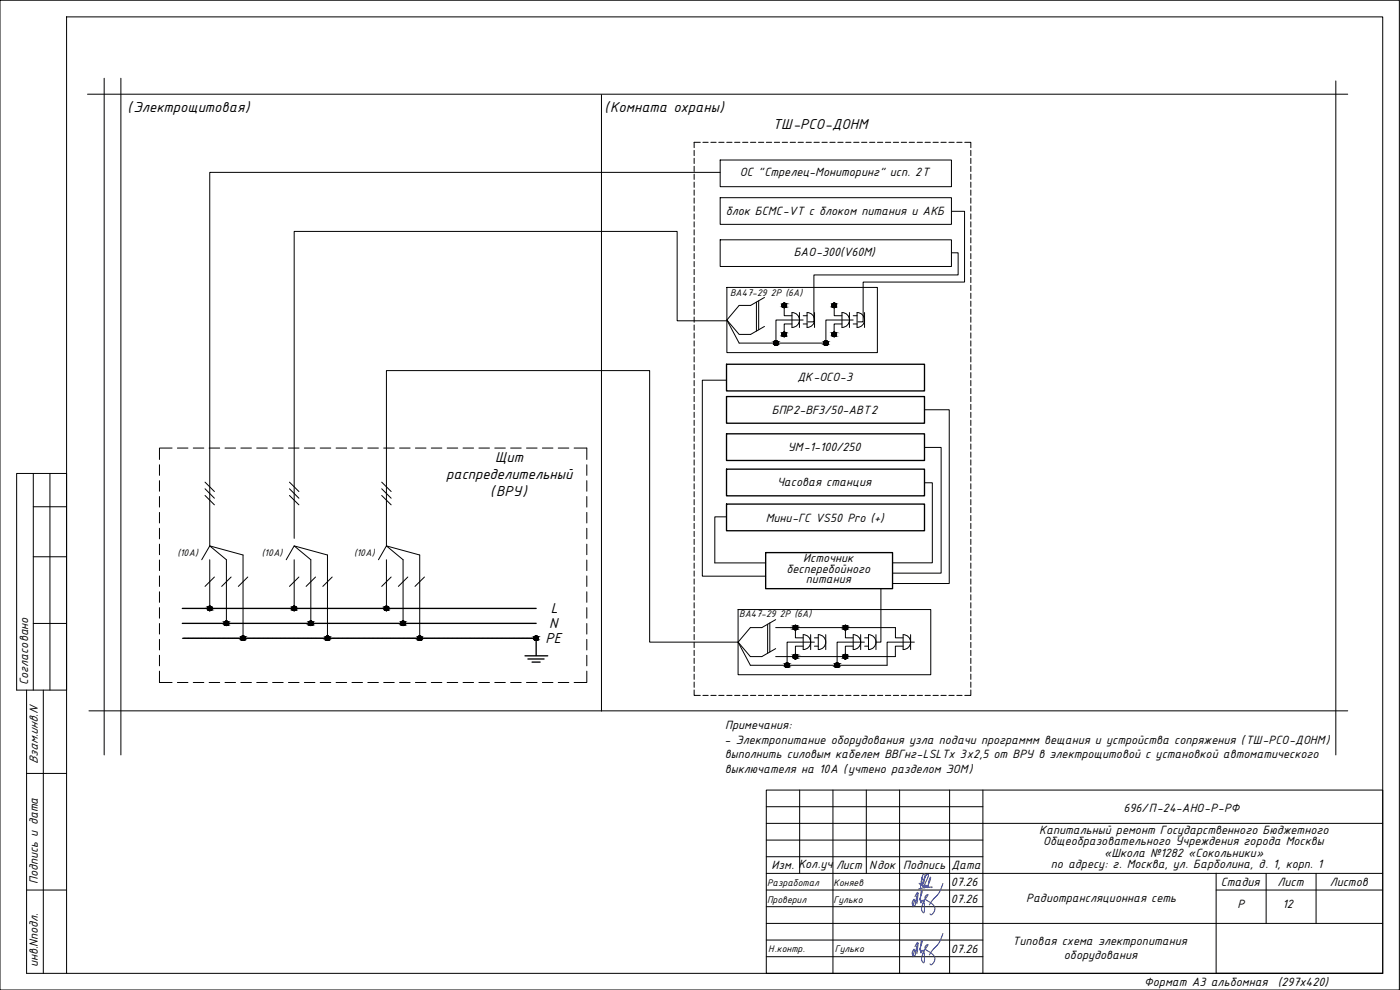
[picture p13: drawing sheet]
<svg xmlns="http://www.w3.org/2000/svg" width="420mm" height="297mm" viewBox="0 0 420 297" stroke-linecap="round" stroke-linejoin="round" font-family="sans-serif">
<defs><g id="words">
<g font-size="4.7">
<text x="38.3" y="33.6">(Электрощитовая)</text>
<text x="181.4" y="33.6">(Комната охраны)</text>
<text x="232" y="38.7">ТШ-РСО-ДОНМ</text>
<text x="133.9" y="143.6">распределительный</text>
<text x="148.6" y="138.6">Щит</text>
<text x="147.2" y="148.9">(ВРУ)</text>
<text x="165.3" y="183.9">L</text>
<text x="164.8" y="188.5">N</text>
<text x="163.7" y="193">PE</text>
</g>
<g font-size="3.9">
<text x="222.1" y="52.9">ОС &quot;Стрелец-Мониторинг&quot; исп. 2Т</text>
<text x="217.8" y="64.6">блок БСМС-VT с блоком питания и АКБ</text>
<text x="238.2" y="76.8">БАО-300(V60M)</text>
<text x="239.3" y="114.3">ДК-ОСО-3</text>
<text x="231.6" y="124.2">БПР2-BF3/50-АВТ2</text>
<text x="236.5" y="135.4">УМ-1-100/250</text>
<text x="233.2" y="145.8">Часовая станция</text>
<text x="229.8" y="156.5">Мини-ГС VS50 Pro (+)</text>
<text x="236.1" y="171.8">бесперебойного</text>
<text x="241.1" y="168.7">Источник</text>
<text x="241.9" y="174.9">питания</text>
<text x="8.5" y="205.5" transform="rotate(-90 8.5 205.5)">Согласовано</text>
<text x="217.6" y="218.8">Примечания:</text>
<text x="217.5" y="223.3">- Электропитание оборудования узла подачи программм вещания и устройства сопряжения (ТШ-РСО-ДОНМ)</text>
<text x="217.5" y="227.4">выполнить силовым кабелем ВВГнг-LSLTx 3х2,5 от ВРУ в электрощитовой с установкой автоматического</text>
<text x="11.4" y="229.1" transform="rotate(-90 11.4 229.1)">Взам.инв.N</text>
<text x="217.5" y="231.8">выключателя на 10А (учтено разделом ЭОМ)</text>
<text x="337.1" y="243.5">696/П-24-АНО-Р-РФ</text>
<text x="311.9" y="250.3">Капитальный ремонт Государственного Бюджетного</text>
<text x="313.1" y="253.7">Общеобразовательного Учреждения города Москвы</text>
<text x="331.3" y="257">«Школа №1282 «Сокольники»</text>
<text x="231.5" y="260.8">Изм. Кол.уч</text>
<text x="250.9" y="260.8">Лист</text>
<text x="260.8" y="260.8">Nдок</text>
<text x="271" y="260.8">Подпись</text>
<text x="285.5" y="260.6">Дата</text>
<text x="315.4" y="260.3">по адресу: г. Москва, ул. Барболина, д. 1, корп. 1</text>
<text x="11.3" y="265.2" transform="rotate(-90 11.3 265.2)">Подпись и дата</text>
<text x="285.4" y="265.9">07.26</text>
<text x="366.4" y="265.8">Стадия</text>
<text x="383.4" y="265.8">Лист</text>
<text x="399.1" y="265.8">Листов</text>
<text x="285.4" y="270.9">07.26</text>
<text x="308" y="270.6">Радиотрансляционная сеть</text>
<text x="371.4" y="272.5">Р</text>
<text x="384.9" y="272.5">12</text>
<text x="285.4" y="285.9">07.26</text>
<text x="303.9" y="283.6">Типовая схема электропитания</text>
<text x="319.3" y="287.8">оборудования</text>
<text x="11.3" y="290.2" transform="rotate(-90 11.3 290.2)">инв.Nподл.</text>
<text x="343.4" y="295.8">Формат А3 альбомная</text>
<text x="383.5" y="295.8">(297х420)</text>
</g>
<g font-size="3.1">
<text x="219.1" y="88.9">ВА47-29 2P (6А)</text>
<text x="53.3" y="166.9">(10А)</text>
<text x="78.6" y="166.9">(10А)</text>
<text x="106.3" y="166.9">(10А)</text>
<text x="221.8" y="185.1">ВА47-29 2P (6А)</text>
<text x="230.2" y="265.9">Разработал</text>
<text x="250.2" y="265.9">Коняев</text>
<text x="230.2" y="270.9">Проверил</text>
<text x="250.2" y="270.9">Гулько</text>
<text x="230.6" y="285.7">Н.контр.</text>
<text x="250.6" y="285.7">Гулько</text>
</g>
</g></defs>
<g fill="none" stroke="#000" stroke-width=".3">
<path d="M20 5.1h395v286.9h-395zM5 142.1h15v65h-15zM10 152h10M10 142.1v65M15 142.1v65M10 167.1h10M10 187.1h10M8 207.1v84.9h12M13 207.1v84.9M8 232.1h12M230 237.1h185v54.9h-185zM240 237.1v25"/>
<path d="M250 237.1v54.9M260 237.1v25M270 237.1v54.9M285 237.1v54.9M295 237.1v54.9M230 247h185M230 257.1h65M230 252.1h65M230 242h65M8 267h12M230 267h65M230 277.1h185"/>
<path d="M230 262.1h185M230 272h65M365 267h50M365 262v30M380 262.1v15M395 262.1v15M230 282.1h65M230 287h65"/>
</g>
<path d="M0 .1h420v296.9h-420zM365 292h50" fill="none" stroke="#000" stroke-width=".3"/>
<!-- layer: PDF _Layer 2 -->
<path d="M274.6 269l.2-.4a.59 .59 0 0 1 .7-.7l-.3 3.2M275.3 269.9l-.6 .4M275.5 268.1l-.6 2.2a1.21 1.21 0 0 1-.5 1.5 1.06 1.06 0 0 1-.6-1 1.06 1.06 0 0 1 .6-.9l-.4 2.2M275.9 270.1l.9-2.4-.2-.5-.3 1.7 .1 2 .3-.8 .3 .3 .3-.3 .2 2.6-.2 1.1a1.27 1.27 0 0 1-.6-1.8l.4-1.3 1.4-2.2a.94 .94 0 0 0-.9 .9 .94 .94 0 0 0 .9 1 2.79 2.79 0 0 1 2.1 2.4 1.5 1.5 0 0 1-1.3 1.6l-.2-.2M278.4 266.3l.2-.2a4.6 4.6 0 0 1 .7-2.9l-.3 1.2-.6 1.5-.5 .1v-.4l-.5 .8a2.82 2.82 0 0 1 .6-3.9 .33 .33 0 0 1 .5-.1 .33 .33 0 0 1 .1 .5l-1.4 3.3-1.4-1.2a.99 .99 0 0 0 1.2 .1 .99 .99 0 0 0 .4-1l.2-1.2a.39 .39 0 0 0 .1-.5 .39 .39 0 0 0-.5-.2l-.3 .6-.4 1.7 .1-.9 .3-.6-.7 3.7M279.5 266.3l.3-.2-4.1 .6M283 265.1a9.4 9.4 0 0 1-3.3 5.2l-.8 1.2M274.6 284l.2-.4a.59 .59 0 0 1 .7-.7l-.3 3.2M275.3 284.8l-.6 .5M275.5 283.1l-.6 2.2a1.21 1.21 0 0 1-.5 1.5 1.13 1.13 0 0 1 0-2l-.4 2.3M275.9 285.1l.9-2.4-.2-.5-.3 1.7 .1 2 .3-.8 .2 .3 .4-.3 .2 2.6-.2 1.1a1.23 1.23 0 0 1-.6-1.8l.4-1.3 1.4-2.2a.94 .94 0 0 0-.9 .9 .94 .94 0 0 0 .9 1 2.79 2.79 0 0 1 2.1 2.4 1.5 1.5 0 0 1-1.3 1.6l-.2-.2M283 280.1a9.6 9.6 0 0 1-3.3 5.2l-.8 1.2" fill="none" stroke="#293189" stroke-width=".3"/>
<!-- layer: 0 -->
<g fill="none" stroke="#000" stroke-width=".3">
<path d="M26.3 28.3h378.2M31.3 23.5v203M36.3 23.5v203M180.5 28.4v185M400.9 24.3v202.2M216.1 51.7h-153.2v112.1l10 2.7v25M216.1 59.3h69.4v8h-69.4zM216.1 48h69.4v8h-69.4zM216.1 72h69.4v8h-69.4zM285.5 75.8h2v6.7h-43.2v14.1h-1.9M285.5 63.4h4v21.2h-30.5v12h-1.6M218.1 86.2h45.2v19.6h-45.2z"/>
<path d="M218.1 96l3.7 6.9h26M218.4 96.3h-15.2v-26.9h-114.9v92.1M227 90.6v8.7M227.7 90.2v8.8M241 96h-8.1v6.9M256.1 96h-8.2v6.9M277.4 134.2h5v37.8h-14.5M277.4 122.9h7.5v52.2h-17M61.5 148.7l2.8 2.8M61.5 146.6l2.8 2.9M61.5 144.7l2.8 2.8M86.9 148.7l2.8 2.8"/>
<path d="M86.9 146.6l2.8 2.9M86.9 144.7l2.8 2.8M114.6 148.7l2.8 2.8M114.6 146.6l2.8 2.9M114.6 144.7l2.8 2.8M277.4 144.9h2.4v24h-11.9M60.5 167.9l2.4-4.1 5 4.1v19.1M62.9 167.9v14.6M64.3 173.1l-2.8 2.8M69.4 173.1l-2.9 2.8M74.4 173.1l-2.9 2.8M85.9 167.9l2.4-4.1 5 4.1v19.1"/>
<path d="M88.3 163.8l10 2.7 .1 25M88.3 167.9v14.6M89.7 173.1l-2.8 2.8M94.7 173.1l-2.8 2.8M99.7 173.1l-2.8 2.8M113.6 167.9l2.4-4.1 5 4.1v19.1M116 167.9v14.6M117.4 173.1l-2.8 2.8M122.4 173.1l-2.9 2.8M127.4 173.1l-2.9 2.8M264.4 176.6v16.1h-1.5M54.7 191.5h.2"/>
<path d="M54.9 191.5h.1M55 191.5h.1M55.2 191.5h.1M55.2 191.5h.2M55.4 191.5h.1M55.5 191.5h.1M55.7 191.5h.1M55.8 191.5h.1M55.9 191.5h.1M56 191.5h.1M56.2 191.5h.1M56.3 191.5h.1"/>
<path d="M56.4 191.5h.1M56.5 191.5h.1M56.7 191.5h.1M56.7 191.5h.2M56.9 191.5h.1M57 191.5h.1M57.2 191.5h.1M57.3 191.5h.1M57.4 191.5h.1M57.5 191.5h.1M57.7 191.5h.1M57.7 191.5h.2"/>
<path d="M57.9 191.5h.1M58 191.5h.1M58.2 191.5h.1M58.3 191.5h.1M58.4 191.5h.1M58.5 191.5h.1M58.7 191.5h.1M58.8 191.5h.1M58.9 191.5h.1M59 191.5h.1M59.2 191.5h.1M59.2 191.5h.2"/>
<path d="M59.4 191.5h.1M59.5 191.5h.1M59.7 191.5h.1M59.8 191.5h.1M59.9 191.5h.1M60 191.5h.1M60.2 191.5h.1M60.3 191.5h.1M60.4 191.5h.1M60.5 191.5h.1M60.7 191.5h.1M60.7 191.5h.2"/>
<path d="M60.9 191.5h.1M61 191.5h.1M61.2 191.5h.1M61.3 191.5h.1M61.4 191.5h.1M61.5 191.5h.1M61.7 191.5h.1M61.7 191.5h.2M61.9 191.5h.1M62 191.5h.1M62.2 191.5h.1M62.3 191.5h.1"/>
<path d="M62.4 191.5h.1M62.5 191.5h.1M62.7 191.5h.1M62.8 191.5h.1M62.9 191.5h.1M63 191.5h.1M63.2 191.5h.1M63.2 191.5h.2M63.4 191.5h.1M63.5 191.5h.1M63.7 191.5h.1M63.8 191.5h.1"/>
<path d="M63.9 191.5h.1M64 191.5h.1M64.2 191.5h.1M64.3 191.5h.1M64.4 191.5h.1M64.5 191.5h.1M64.7 191.5h.1M64.7 191.5h.2M64.9 191.5h.1M65 191.5h.1M65.2 191.5h.1M65.3 191.5h.1"/>
<path d="M65.4 191.5h.1M65.5 191.5h.1M65.7 191.5h.1M65.7 191.5h.2M65.9 191.5h.1M66 191.5h.1M66.2 191.5h.1M66.3 191.5h.1M66.4 191.5h.1M66.5 191.5h.1M66.7 191.5h.1M66.8 191.5h.1"/>
<path d="M67 191.5h.1M67.2 191.5h.1M67.2 191.5h.2M67.4 191.5h.1M67.5 191.5h.1M67.7 191.5h.1M67.8 191.5h.1M67.9 191.5h.1M68 191.5h.1M68.2 191.5h.1M68.3 191.5h.1M68.4 191.5h.1"/>
<path d="M68.5 191.5h.1M68.7 191.5h.1M68.7 191.5h.2M68.9 191.5h.1M69 191.5h.1M69.2 191.5h.1M69.3 191.5h.1M69.4 191.5h.1M69.5 191.5h.1M69.7 191.5h.1M69.7 191.5h.2M69.9 191.5h.1"/>
<path d="M70 191.5h.1M70.2 191.5h.1M70.3 191.5h.1M70.4 191.5h.1M70.5 191.5h.1M70.7 191.5h.1M70.8 191.5h.1M71 191.5h.1M71.2 191.5h.1M71.2 191.5h.2M71.4 191.5h.1M71.5 191.5h.1"/>
<path d="M71.7 191.5h.1M71.8 191.5h.1M71.9 191.5h.1M72 191.5h.1M72.2 191.5h.1M72.3 191.5h.1M72.4 191.5h.1M72.5 191.5h.1M72.7 191.5h.1M72.7 191.5h.2M72.9 191.5h.1M73 191.5h.1"/>
<path d="M73.2 191.5h.1M73.3 191.5h.1M73.4 191.5h.1M73.5 191.5h.1M73.7 191.5h.1M73.7 191.5h.2M73.9 191.5h.1M74 191.5h.1M74.2 191.5h.1M74.3 191.5h.1M74.4 191.5h.1M74.5 191.5h.1"/>
<path d="M74.7 191.5h.1M74.8 191.5h.1M74.9 191.5h.1M75 191.5h.1M75.2 191.5h.1M75.2 191.5h.2M75.4 191.5h.1M75.5 191.5h.1M75.7 191.5h.1M75.8 191.5h.1M75.9 191.5h.1M76 191.5h.1"/>
<path d="M76.2 191.5h.1M76.2 191.5h.2M76.4 191.5h.1M76.5 191.5h.1M76.7 191.5h.1M76.8 191.5h.1M76.9 191.5h.1M77 191.5h.1M77.2 191.5h.1M77.3 191.5h.1M77.4 191.5h.1M77.5 191.5h.1"/>
<path d="M77.7 191.5h.1M77.7 191.5h.2M77.9 191.5h.1M78 191.5h.1M78.2 191.5h.1M78.3 191.5h.1M78.4 191.5h.1M78.5 191.5h.1M78.7 191.5h.1M78.8 191.5h.1M78.9 191.5h.1M79 191.5h.1"/>
<path d="M79.2 191.5h.1M79.2 191.5h.2M79.4 191.5h.1M79.5 191.5h.1M79.7 191.5h.1M79.8 191.5h.1M79.9 191.5h.1M80 191.5h.1M80.2 191.5h.1M80.2 191.5h.2M80.4 191.5h.1M80.5 191.5h.1"/>
<path d="M80.7 191.5h.1M80.8 191.5h.1M80.9 191.5h.1M81 191.5h.1M81.2 191.5h.1M81.3 191.5h.1M81.4 191.5h.1M81.5 191.5h.1M81.7 191.5h.1M81.7 191.5h.2M81.9 191.5h.1M82 191.5h.1"/>
<path d="M82.2 191.5h.1M82.3 191.5h.1M82.4 191.5h.1M82.5 191.5h.1M82.7 191.5h.1M82.8 191.5h.1M82.9 191.5h.1M83 191.5h.1M83.2 191.5h.1M83.2 191.5h.2M83.4 191.5h.1M83.5 191.5h.1"/>
<path d="M83.7 191.5h.1M83.8 191.5h.1M83.9 191.5h.1M84 191.5h.1M84.2 191.5h.1M84.2 191.5h.2M84.4 191.5h.1M84.5 191.5h.1M84.7 191.5h.1M84.8 191.5h.1M84.9 191.5h.1M85 191.5h.1"/>
<path d="M85.2 191.5h.1M85.3 191.5h.1M85.4 191.5h.1M85.5 191.5h.1M85.7 191.5h.1M85.7 191.5h.2M85.9 191.5h.1M86 191.5h.1M86.2 191.5h.1M86.3 191.5h.1M86.4 191.5h.1M86.5 191.5h.1"/>
<path d="M86.7 191.5h.1M86.8 191.5h.1M86.9 191.5h.1M87 191.5h.1M87.2 191.5h.1M87.2 191.5h.2M87.4 191.5h.1M87.5 191.5h.1M87.7 191.5h.1M87.8 191.5h.1M87.9 191.5h.1M88 191.5h.1"/>
<path d="M88.2 191.5h.1M88.2 191.5h.2M88.4 191.5h.1M88.5 191.5h.1M88.7 191.5h.1M88.8 191.5h.1M88.9 191.5h.1M89 191.5h.1M89.2 191.5h.1M89.3 191.5h.1M89.4 191.5h.1M89.5 191.5h.1"/>
<path d="M89.7 191.5h.1M89.7 191.5h.2M89.9 191.5h.1M90 191.5h.1M90.2 191.5h.1M90.3 191.5h.1M90.4 191.5h.1M90.5 191.5h.1M90.7 191.5h.1M90.8 191.5h.1M90.9 191.5h.1M91 191.5h.1"/>
<path d="M91.2 191.5h.1M91.2 191.5h.2M91.4 191.5h.1M91.5 191.5h.1M91.7 191.5h.1M91.8 191.5h.1M91.9 191.5h.1M92 191.5h.1M92.2 191.5h.1M92.2 191.5h.2M92.4 191.5h.1M92.5 191.5h.1"/>
<path d="M92.7 191.5h.1M92.8 191.5h.1M92.9 191.5h.1M93 191.5h.1M93.2 191.5h.1M93.3 191.5h.1M93.4 191.5h.1M93.5 191.5h.1M93.7 191.5h.1M93.7 191.5h.2M93.9 191.5h.1M94 191.5h.1"/>
<path d="M94.2 191.5h.1M94.3 191.5h.1M94.4 191.5h.1M94.5 191.5h.1M94.7 191.5h.1M94.7 191.5h.2M94.9 191.5h.1M95 191.5h.1M95.2 191.5h.1M95.2 191.5h.2M95.4 191.5h.1M95.5 191.5h.1"/>
<path d="M95.7 191.5h.1M95.8 191.5h.1M95.9 191.5h.1M96 191.5h.1M96.2 191.5h.1M96.2 191.5h.2M96.4 191.5h.1M96.5 191.5h.1M96.7 191.5h.1M96.8 191.5h.1M96.9 191.5h.1M97 191.5h.1"/>
<path d="M97.2 191.5h.1M97.3 191.5h.1M97.4 191.5h.1M97.5 191.5h.1M97.7 191.5h.1M97.7 191.5h.2M97.9 191.5h.1M98 191.5h.1M98.2 191.5h.1M98.4 191.5h.1M98.5 191.5h.1M98.7 191.5h.1"/>
<path d="M98.7 191.5h.2M98.9 191.5h.1M99 191.5h.1M99.2 191.5h.1M99.3 191.5h.1M99.4 191.5h.1M99.5 191.5h.1M99.7 191.5h.1M99.8 191.5h.1M99.9 191.5h.1M100 191.5h.1M100.2 191.5h.1"/>
<path d="M100.2 191.5h.2M100.4 191.5h.1M100.5 191.5h.1M100.7 191.5h.1M100.8 191.5h.1M100.9 191.5h.1M101 191.5h.1M101.2 191.5h.1M101.3 191.5h.1M101.4 191.5h.1M101.5 191.5h.1M101.7 191.5h.1"/>
<path d="M101.7 191.5h.2M101.9 191.5h.1M102 191.5h.1M102.2 191.5h.1M102.3 191.5h.1M102.4 191.5h.1M102.5 191.5h.1M102.7 191.5h.1M102.7 191.5h.2M102.9 191.5h.1M103 191.5h.1M103.2 191.5h.1"/>
<path d="M103.3 191.5h.1M103.4 191.5h.1M103.5 191.5h.1M103.7 191.5h.1M103.8 191.5h.1M103.9 191.5h.1M104 191.5h.1M104.2 191.5h.1M104.2 191.5h.2M104.4 191.5h.1M104.5 191.5h.1M104.7 191.5h.1"/>
<path d="M104.8 191.5h.1M104.9 191.5h.1M105 191.5h.1M105.2 191.5h.1M105.3 191.5h.1M105.4 191.5h.1M105.5 191.5h.1M105.7 191.5h.1M105.7 191.5h.2M105.9 191.5h.1M106 191.5h.1M106.2 191.5h.1"/>
<path d="M106.3 191.5h.1M106.4 191.5h.1M106.5 191.5h.1M106.7 191.5h.1M106.7 191.5h.2M106.9 191.5h.1M107 191.5h.1M107.2 191.5h.1M107.3 191.5h.1M107.4 191.5h.1M107.5 191.5h.1M107.7 191.5h.1"/>
<path d="M107.8 191.5h.1M107.9 191.5h.1M108 191.5h.1M108.2 191.5h.1M108.2 191.5h.2M108.4 191.5h.1M108.5 191.5h.1M108.7 191.5h.1M108.8 191.5h.1M108.9 191.5h.1M109 191.5h.1M109.2 191.5h.1"/>
<path d="M109.2 191.5h.2M109.4 191.5h.1M109.5 191.5h.1M109.7 191.5h.1M109.7 191.5h.2M109.9 191.5h.1M110 191.5h.1M110.2 191.5h.1M110.3 191.5h.1M110.4 191.5h.1M110.5 191.5h.1M110.7 191.5h.1"/>
<path d="M110.7 191.5h.2M110.9 191.5h.1M111 191.5h.1M111.2 191.5h.1M111.3 191.5h.1M111.4 191.5h.1M111.5 191.5h.1M111.7 191.5h.1M111.8 191.5h.1M111.9 191.5h.1M112 191.5h.1M112.2 191.5h.1"/>
<path d="M112.2 191.5h.2M112.4 191.5h.1M112.5 191.5h.1M112.7 191.5h.1M112.8 191.5h.1M112.9 191.5h.1M113 191.5h.1M113.2 191.5h.1M113.2 191.5h.2M113.4 191.5h.1M113.5 191.5h.1M113.7 191.5h.1"/>
<path d="M113.7 191.5h.2M113.9 191.5h.1M114 191.5h.1M114.2 191.5h.1M114.3 191.5h.1M114.4 191.5h.1M114.5 191.5h.1M114.7 191.5h.1M114.7 191.5h.2M114.9 191.5h.1M115 191.5h.1M115.2 191.5h.1"/>
<path d="M115.3 191.5h.1M115.4 191.5h.1M115.5 191.5h.1M115.7 191.5h.1M115.8 191.5h.1M115.9 191.5h.1M116 191.5h.1M116.2 191.5h.1M116.2 191.5h.2M116.4 191.5h.1M116.5 191.5h.1M116.7 191.5h.1"/>
<path d="M116.8 191.5h.1M116.9 191.5h.1M117 191.5h.1M117.2 191.5h.1M117.2 191.5h.2M117.4 191.5h.1M117.5 191.5h.1M117.7 191.5h.1M117.8 191.5h.1M117.9 191.5h.1M118 191.5h.1M118.2 191.5h.1"/>
<path d="M118.3 191.5h.1M118.4 191.5h.1M118.5 191.5h.1M118.7 191.5h.1M118.7 191.5h.2M118.9 191.5h.1M119 191.5h.1M119.2 191.5h.1M119.3 191.5h.1M119.4 191.5h.1M119.5 191.5h.1M119.7 191.5h.1"/>
<path d="M119.8 191.5h.1M119.9 191.5h.1M120 191.5h.1M120.2 191.5h.1M120.2 191.5h.2M120.4 191.5h.1M120.5 191.5h.1M120.7 191.5h.1M120.8 191.5h.1M120.9 191.5h.1M121 191.5h.1M121.2 191.5h.1"/>
<path d="M121.2 191.5h.2M121.4 191.5h.1M121.5 191.5h.1M121.7 191.5h.1M121.8 191.5h.1M121.9 191.5h.1M122 191.5h.1M122.2 191.5h.1M122.3 191.5h.1M122.4 191.5h.1M122.5 191.5h.1M122.7 191.5h.1"/>
<path d="M122.7 191.5h.2M122.9 191.5h.1M123 191.5h.1M123.2 191.5h.1M123.3 191.5h.1M123.4 191.5h.1M123.5 191.5h.1M123.7 191.5h.1M123.8 191.5h.1M123.9 191.5h.1M124 191.5h.1M124.2 191.5h.1"/>
<path d="M124.2 191.5h.2M124.4 191.5h.1M124.5 191.5h.1M124.7 191.5h.1M124.8 191.5h.1M124.9 191.5h.1M125 191.5h.1M125.2 191.5h.1M125.2 191.5h.2M125.4 191.5h.1M125.5 191.5h.1M125.7 191.5h.1"/>
<path d="M125.8 191.5h.1M125.9 191.5h.1M126 191.5v-25l-10-2.7v-52.6h79v81.5h26.5l3.7 6.9h41v-6.9h8.2M126 191.5h.1M126.2 191.5h.1M126.3 191.5h.1M126.4 191.5h.1M126.5 191.5h.1M126.7 191.5h.1M126.7 191.5h.2M126.9 191.5h.1M127 191.5h.1"/>
<path d="M127.2 191.5h.1M127.3 191.5h.1M127.4 191.5h.1M127.5 191.5h.1M127.7 191.5h.1M127.7 191.5h.2M127.9 191.5h.1M128 191.5h.1M128.2 191.5h.1M128.2 191.5h.2M128.4 191.5h.1M128.5 191.5h.1"/>
<path d="M128.7 191.5h.1M128.8 191.5h.1M128.9 191.5h.1M129 191.5h.1M129.2 191.5h.1M129.2 191.5h.2M129.4 191.5h.1M129.5 191.5h.1M129.7 191.5h.1M129.8 191.5h.1M129.9 191.5h.1M130 191.5h.1"/>
<path d="M130.2 191.5h.1M130.3 191.5h.1M130.4 191.5h.1M130.5 191.5h.1M130.7 191.5h.1M130.7 191.5h.2M130.9 191.5h.1M131 191.5h.1M131.2 191.5h.1M131.3 191.5h.1M131.4 191.5h.1M131.5 191.5h.1"/>
<path d="M131.7 191.5h.1M131.7 191.5h.2M131.9 191.5h.1M132 191.5h.1M132.2 191.5h.1M132.2 191.5h.2M132.4 191.5h.1M132.5 191.5h.1M132.7 191.5h.1M132.8 191.5h.1M132.9 191.5h.1M133 191.5h.1"/>
<path d="M133.2 191.5h.1M133.2 191.5h.2M133.4 191.5h.1M133.5 191.5h.1M133.7 191.5h.1M133.8 191.5h.1M133.9 191.5h.1M134 191.5h.1M134.2 191.5h.1M134.3 191.5h.1M134.4 191.5h.1M134.5 191.5h.1"/>
<path d="M134.7 191.5h.1M134.7 191.5h.2M134.9 191.5h.1M135 191.5h.1M135.2 191.5h.1M135.3 191.5h.1M135.4 191.5h.1M135.5 191.5h.1M135.7 191.5h.1M135.7 191.5h.2M135.9 191.5h.1M136 191.5h.1"/>
<path d="M136.2 191.5h.1M136.2 191.5h.2M136.4 191.5h.1M136.5 191.5h.1M136.7 191.5h.1M136.8 191.5h.1M136.9 191.5h.1M137 191.5h.1M137.2 191.5h.1M137.2 191.5h.2M137.4 191.5h.1M137.5 191.5h.1"/>
<path d="M137.7 191.5h.1M137.8 191.5h.1M137.9 191.5h.1M138 191.5h.1M138.2 191.5h.1M138.3 191.5h.1M138.4 191.5h.1M138.5 191.5h.1M138.7 191.5h.1M138.7 191.5h.2M138.9 191.5h.1M139 191.5h.1"/>
<path d="M139.2 191.5h.1M139.3 191.5h.1M139.4 191.5h.1M139.5 191.5h.1M139.7 191.5h.1M139.7 191.5h.2M139.9 191.5h.1M140 191.5h.1M140.2 191.5h.1M140.3 191.5h.1M140.4 191.5h.1M140.5 191.5h.1"/>
<path d="M140.7 191.5h.1M140.8 191.5h.1M140.9 191.5h.1M141 191.5h.1M141.2 191.5h.1M141.2 191.5h.2M141.4 191.5h.1M141.5 191.5h.1M141.7 191.5h.1M141.8 191.5h.1M141.9 191.5h.1M142 191.5h.1"/>
<path d="M142.2 191.5h.1M142.3 191.5h.1M142.4 191.5h.1M142.5 191.5h.1M142.7 191.5h.1M142.7 191.5h.2M142.9 191.5h.1M143 191.5h.1M143.2 191.5h.1M143.3 191.5h.1M143.4 191.5h.1M143.5 191.5h.1"/>
<path d="M143.7 191.5h.1M143.7 191.5h.2M143.9 191.5h.1M144 191.5h.1M144.2 191.5h.1M144.3 191.5h.1M144.4 191.5h.1M144.5 191.5h.1M144.7 191.5h.1M144.8 191.5h.1M144.9 191.5h.1M145 191.5h.1"/>
<path d="M145.2 191.5h.1M145.2 191.5h.2M145.4 191.5h.1M145.5 191.5h.1M145.7 191.5h.1M145.8 191.5h.1M145.9 191.5h.1M146 191.5h.1M146.2 191.5h.1M146.2 191.5h.2M146.4 191.5h.1M146.5 191.5h.1"/>
<path d="M146.7 191.5h.1M146.7 191.5h.2M146.9 191.5h.1M147 191.5h.1M147.2 191.5h.1M147.3 191.5h.1M147.4 191.5h.1M147.5 191.5h.1M147.7 191.5h.1M147.7 191.5h.2M147.9 191.5h.1M148 191.5h.1"/>
<path d="M148.2 191.5h.1M148.3 191.5h.1M148.4 191.5h.1M148.5 191.5h.1M148.7 191.5h.1M148.8 191.5h.1M148.9 191.5h.1M149 191.5h.1M149.2 191.5h.1M149.2 191.5h.2M149.4 191.5h.1M149.5 191.5h.1"/>
<path d="M149.7 191.5h.1M149.8 191.5h.1M149.9 191.5h.1M150 191.5h.1M150.2 191.5h.1M150.2 191.5h.2M150.4 191.5h.1M150.5 191.5h.1M150.7 191.5h.1M150.7 191.5h.2M150.9 191.5h.1M151 191.5h.1"/>
<path d="M151.2 191.5h.1M151.3 191.5h.1M151.4 191.5h.1M151.5 191.5h.1M151.7 191.5h.1M151.7 191.5h.2M151.9 191.5h.1M152 191.5h.1M152.2 191.5h.1M152.3 191.5h.1M152.4 191.5h.1M152.5 191.5h.1"/>
<path d="M152.7 191.5h.1M152.8 191.5h.1M152.9 191.5h.1M153 191.5h.1M153.2 191.5h.1M153.2 191.5h.2M153.4 191.5h.1M153.5 191.5h.1M153.7 191.5h.1M153.8 191.5h.1M153.9 191.5h.1M154 191.5h.1"/>
<path d="M154.2 191.5h.1M154.2 191.5h.2M154.4 191.5h.1M154.5 191.5h.1M154.7 191.5h.1M154.7 191.5h.2M154.9 191.5h.1M155 191.5h.1M155.2 191.5h.1M155.3 191.5h.1M155.4 191.5h.1M155.5 191.5h.1"/>
<path d="M155.7 191.5h.1M155.7 191.5h.2M155.9 191.5h.1M156 191.5h.1M156.2 191.5h.1M156.3 191.5h.1M156.4 191.5h.1M156.5 191.5h.1M156.7 191.5h.1M156.8 191.5h.1M156.9 191.5h.1M157 191.5h.1"/>
<path d="M157.2 191.5h.1M157.2 191.5h.2M157.4 191.5h.1M157.5 191.5h.1M157.7 191.5h.1M157.8 191.5h.1M157.9 191.5h.1M158 191.5h.1M158.2 191.5h.1M158.2 191.5h.2M158.4 191.5h.1M158.5 191.5h.1"/>
<path d="M158.7 191.5h.1M158.7 191.5h.2M158.9 191.5h.1M159 191.5h.1M159.2 191.5h.1M159.3 191.5h.1M159.4 191.5h.1M159.5 191.5h.1M159.7 191.5h.1M159.7 191.5h.2M159.9 191.5h.1M160 191.5h.1"/>
<path d="M160.2 191.5h.1M160.3 191.5h.1M160.4 191.5h.1M160.5 191.5h.1M160.7 191.5h.1M160.8 191.5h.1M221.5 182.9h57.8v19.5h-57.8zM230.4 187.3v8.7M231 186.9v8.7M244.4 192.7h-8.2v6.9M259.4 192.7h-8.2v6.9M26.7 213.3h377.8"/>
<circle cx="235.4" cy="91.6" r=".67"/>
<circle cx="250.4" cy="91.6" r=".67"/>
<circle cx="232.9" cy="102.9" r=".67"/>
<circle cx="235.4" cy="100.3" r=".67"/>
<circle cx="247.9" cy="102.9" r=".67"/>
<circle cx="250.3" cy="100.3" r=".67"/>
<circle cx="63" cy="182.5" r=".67"/>
<circle cx="68" cy="187" r=".67"/>
<circle cx="73" cy="191.5" r=".67"/>
<circle cx="88.3" cy="182.5" r=".67"/>
<circle cx="93.3" cy="187" r=".67"/>
<circle cx="98.3" cy="191.5" r=".67"/>
<circle cx="116" cy="182.5" r=".67"/>
<circle cx="121" cy="187" r=".67"/>
<circle cx="126" cy="191.5" r=".67"/>
<circle cx="160.9" cy="191.5" r=".67"/>
<circle cx="236.2" cy="199.6" r=".67"/>
<circle cx="238.7" cy="197" r=".67"/>
<circle cx="238.7" cy="188.3" r=".67"/>
<circle cx="251.2" cy="199.6" r=".67"/>
<circle cx="253.7" cy="197" r=".67"/>
<circle cx="253.7" cy="188.3" r=".67"/>
</g>
<path d="M218 119h59.5v8h-59.5zM218 109.3h59.5v8h-59.5zM218 130.2h59.5v8h-59.5zM218 151.2h59.5v8h-59.5zM218 140.8h59.5v8h-59.5zM229.8 165.8h38.1v10.8h-38.1zM54.7 187h106.2M54.7 182.5h106.2M157.6 196.8h6.8M158.4 197.7h4.9M159.7 198.7h2.4M160.9 191.5v5.2" fill="none" stroke="#000" stroke-width=".4"/>
<g fill="none" stroke="#000" stroke-width=".3">
<path d="M208.3 45.1v1.6M208.3 47.5v1.6M208.3 49.9v1.6M208.3 52.2v1.6M208.3 54.6v1.6M208.3 57v1.6M208.3 59.4v1.6M210.2 42.7h-1.9v1.6M210.9 42.7h1.6M213.3 42.7h1.6M215.7 42.7h1.6M218.1 42.7h1.6"/>
<path d="M220.5 42.7h1.6M222.9 42.7h1.6M225.2 42.7h1.6M227.6 42.7h1.6M230 42.7h1.6M232.4 42.7h1.6M234.8 42.7h1.5M237.2 42.7h1.5M239.5 42.7h1.6M241.9 42.7h1.6M244.3 42.7h1.6M246.7 42.7h1.6"/>
<path d="M249 42.7h1.6M251.4 42.7h1.6M253.8 42.7h1.6M256.2 42.7h1.6M258.6 42.7h1.6M261 42.7h1.6M263.3 42.7h1.6M265.7 42.7h1.6M268.1 42.7h1.6M270.5 42.7h1.6M272.9 42.7h1.5M275.3 42.7h1.5"/>
<path d="M277.6 42.7h1.6M280 42.7h1.6M282.4 42.7h1.6M284.8 42.7h1.6M287.1 42.7h1.6M289.5 42.7h1.9v1.6M291.4 45.1v1.6M291.4 47.5v1.6M291.4 49.9v1.6M291.4 52.2v1.6M291.4 54.6v1.6M291.4 57v1.6"/>
<path d="M291.4 59.4v1.6M208.3 61.8v1.6M208.3 64.2v1.6M208.3 66.5v1.6M208.3 68.9v1.6M208.3 71.3v1.6M208.3 73.7v1.6M208.3 76.1v1.5M208.3 78.5v1.5M291.4 61.8v1.6M291.4 64.2v1.6M291.4 66.5v1.6"/>
<path d="M291.4 68.9v1.6M291.4 71.3v1.6M291.4 73.7v1.6M291.4 76.1v1.5M291.4 78.5v1.5M208.3 80.8v1.6M208.3 83.2v1.6M208.3 85.6v1.6M208.3 88v1.6M208.3 90.3v1.6M208.3 92.7v1.6M208.3 95.1v1.6"/>
<path d="M208.3 97.5v1.6M208.3 99.9v1.6M229.4 89.2l-4.1 2.4h-3.5l-3.7 4.4 3.7 4.3h3.5l4.1-2.4M235.4 91.6v3.1h2.3M237.7 97.2h-2.3v3.1M237.7 98.2a2.23 2.23 0 0 0 2.2-2.2 2.23 2.23 0 0 0-2.2-2.2v4.5M239.9 93.8v4.5M241 94.7h1.2M241 97.2h1.2M242.2 98.2a2.23 2.23 0 0 0 2.3-2.2 2.23 2.23 0 0 0-2.3-2.2v4.5M244.5 93.8v4.5M250.4 91.6v3.1h2.3"/>
<path d="M252.7 97.2h-2.4v3.1M252.7 98.2a2.23 2.23 0 0 0 2.2-2.2 2.23 2.23 0 0 0-2.2-2.2v4.5M254.9 93.8v4.5M256.1 94.7h1.1M256.1 97.2h1.1M257.2 98.2a2.23 2.23 0 0 0 2.3-2.2 2.23 2.23 0 0 0-2.3-2.2v4.5M259.5 93.8v4.5M291.4 80.8v1.6M291.4 83.2v1.6M291.4 85.6v1.6M291.4 88v1.6M291.4 90.3v1.6"/>
<path d="M291.4 92.7v1.6M291.4 95.1v1.6M291.4 97.5v1.6M291.4 99.9v1.6M208.3 102.3v1.6M208.3 104.6v1.6M208.3 107v1.6M208.3 109.4v1.6M208.3 111.8v1.6M208.3 114.2v1.5M208.3 116.6v1.5M208.3 118.9v1.6"/>
<path d="M291.4 102.3v1.6M291.4 104.6v1.6M291.4 107v1.6M291.4 109.4v1.6M291.4 111.8v1.6M291.4 114.2v1.5M291.4 116.6v1.5M291.4 118.9v1.6M47.9 139.5v3.1M51.6 134.4h-3.7v3.5M53.2 134.4h3.2M58 134.4h3.2"/>
<path d="M62.8 134.4h3.1M67.5 134.4h3.2M72.3 134.4h3.2M77 134.4h3.2M81.8 134.4h3.2M86.6 134.4h3.1M91.3 134.4h3.2M96.1 134.4h3.2M100.9 134.4h3.1M105.6 134.4h3.2M110.4 134.4h3.2M115.1 134.4h3.2"/>
<path d="M119.9 134.4h3.2M124.7 134.4h3.1M129.4 134.4h3.2M134.2 134.4h3.2M139 134.4h3.1M143.7 134.4h3.2M148.5 134.4h3.2M153.2 134.4h3.2M158 134.4h3.2M162.8 134.4h3.1M167.5 134.4h3.2M172.3 134.4h3.8v3.5"/>
<path d="M176.1 139.5v3.1M208.3 121.3v1.6M208.3 123.7v1.6M208.3 126.1v1.6M208.3 128.4v1.6M208.3 130.8v1.6M208.3 133.2v1.6M208.3 135.6v1.6M208.3 138v1.6M291.4 121.3v1.6M291.4 123.7v1.6M291.4 126.1v1.6"/>
<path d="M291.4 128.4v1.6M291.4 130.8v1.6M291.4 133.2v1.6M291.4 135.6v1.6M291.4 138v1.6M47.9 144.2v3.2M47.9 149v3.2M47.9 153.7v3.2M47.9 158.5v3.2M176.1 144.2v3.2M176.1 149v3.2M176.1 153.7v3.2"/>
<path d="M176.1 158.5v3.2M208.3 140.4v1.6M208.3 142.7v1.6M208.3 145.1v1.6M208.3 147.5v1.6M208.3 149.9v1.6M208.3 152.3v1.5M208.3 154.7v1.5M208.3 157v1.6M208.3 159.4v1.6M291.4 140.4v1.6M291.4 142.7v1.6"/>
<path d="M291.4 145.1v1.6M291.4 147.5v1.6M291.4 149.9v1.6M291.4 152.3v1.5M291.4 154.7v1.5M291.4 157v1.6M291.4 159.4v1.6M47.9 163.3v3.1M47.9 168v3.2M47.9 172.8v3.2M47.9 177.6v3.1M176.1 163.3v3.1"/>
<path d="M176.1 168v3.2M176.1 172.8v3.2M176.1 177.6v3.1M208.3 161.8v1.6M208.3 164.2v1.6M208.3 166.5v1.6M208.3 168.9v1.6M208.3 171.3v1.6M208.3 173.7v1.6M208.3 176.1v1.6M208.3 178.4v1.6M291.4 161.8v1.6"/>
<path d="M291.4 164.2v1.6M291.4 166.5v1.6M291.4 168.9v1.6M291.4 171.3v1.6M291.4 173.7v1.6M291.4 176.1v1.6M291.4 178.4v1.6M47.9 182.3v3.2M47.9 187.1v3.2M47.9 191.8v3.2M47.9 196.6v3.2M176.1 182.3v3.2"/>
<path d="M176.1 187.1v3.2M176.1 191.8v3.2M176.1 196.6v3.2M208.3 180.8v1.6M208.3 183.2v1.6M208.3 185.6v1.6M208.3 188v1.6M208.3 190.4v1.5M208.3 192.7v1.6M208.3 195.1v1.6M208.3 197.5v1.6M208.3 199.9v1.6"/>
<path d="M232.8 185.9l-4.2 2.4h-3.4l-3.7 4.4 3.7 4.3h3.4l4.2-2.4M232.8 188.3h35.9v3.1h2.3M238.7 188.3v3.1h2.3M241 193.9h-2.3v3.1M241.1 190.4a2.23 2.23 0 0 1 2.2 2.3 2.23 2.23 0 0 1-2.2 2.2zM243.3 190.4v4.5M244.4 191.4h1.2M244.4 193.9h1.2M245.6 190.4a2.23 2.23 0 0 1 2.2 2.3 2.23 2.23 0 0 1-2.2 2.2zM247.8 190.4v4.5M253.7 188.3v3.1h2.4M256.1 193.9h-2.4v3.1"/>
<path d="M256.1 190.4a2.23 2.23 0 0 1 2.2 2.3 2.23 2.23 0 0 1-2.2 2.2zM258.3 190.4v4.5M259.5 191.4h1.1M259.5 193.9h1.1M260.7 190.4a2.23 2.23 0 0 1 2.2 2.3 2.23 2.23 0 0 1-2.2 2.2zM262.9 190.4v4.5M271 193.9h-2.3v3.1h-35.9M271 190.4v4.5M271 190.4a2.23 2.23 0 0 1 2.3 2.3 2.23 2.23 0 0 1-2.3 2.2M273.3 190.4v4.5M291.4 180.8v1.6M291.4 183.2v1.6"/>
<path d="M291.4 185.6v1.6M291.4 188v1.6M291.4 190.4v1.5M291.4 192.7v1.6M291.4 195.1v1.6M291.4 197.5v1.6M291.4 199.9v1.6M47.9 201.4v3.4h3.7M53.2 204.8h3.2M58 204.8h3.2M62.8 204.8h3.1M67.5 204.8h3.2"/>
<path d="M72.3 204.8h3.2M77 204.8h3.2M81.8 204.8h3.2M86.6 204.8h3.1M91.3 204.8h3.2M96.1 204.8h3.2M100.9 204.8h3.1M105.6 204.8h3.2M110.4 204.8h3.2M115.1 204.8h3.2M119.9 204.8h3.2M124.7 204.8h3.1"/>
<path d="M129.4 204.8h3.2M134.2 204.8h3.2M139 204.8h3.1M143.7 204.8h3.2M148.5 204.8h3.2M153.2 204.8h3.2M158 204.8h3.2M162.8 204.8h3.1M167.5 204.8h3.2M176.1 201.4v3.4h-3.8M208.3 207v1.6h1.9M208.3 202.3v1.5"/>
<path d="M208.3 204.6v1.6M210.9 208.6h1.6M213.3 208.6h1.6M215.7 208.6h1.6M218.1 208.6h1.6M220.5 208.6h1.6M222.9 208.6h1.6M225.2 208.6h1.6M227.6 208.6h1.6M230 208.6h1.6M232.4 208.6h1.6M234.8 208.6h1.5"/>
<path d="M237.2 208.6h1.5M239.5 208.6h1.6M241.9 208.6h1.6M244.3 208.6h1.6M246.7 208.6h1.6M249 208.6h1.6M251.4 208.6h1.6M253.8 208.6h1.6M256.2 208.6h1.6M258.6 208.6h1.6M261 208.6h1.6M263.3 208.6h1.6"/>
<path d="M265.7 208.6h1.6M268.1 208.6h1.6M270.5 208.6h1.6M272.9 208.6h1.5M275.3 208.6h1.5M277.6 208.6h1.6M280 208.6h1.6M282.4 208.6h1.6M284.8 208.6h1.6M287.1 208.6h1.6M291.4 207v1.6h-1.9M291.4 202.3v1.5"/>
<path d="M291.4 204.6v1.6"/>
</g>
<!-- layer: 0 -->
<g fill="#000" stroke="#000" stroke-width=".3">
<path d="M235.2 92.3h.3zM235.2 99.7h.2zM235.3 91h.1zM250.2 92.3h.3zM250.3 99.7h.1zM250.3 91h.1zM232.7 103.6h.3zM232.8 102.3h.1zM235.2 101h.3zM247.7 103.6h.3zM247.8 102.3h.1zM250.2 101h.3z"/>
<path d="M62.8 183.2h.3zM62.8 181.9h.2zM67.8 187.7h.3zM67.8 186.4h.2zM72.8 192.2h.2zM72.8 192.2h.3zM88.1 183.2h.3zM88.2 181.9h.1zM93.1 187.7h.4zM93.2 186.4h.2zM98.1 192.2h.3zM98.2 190.8h.2z"/>
<path d="M115.8 183.2h.3zM115.9 181.9h.1zM120.8 187.7h.3zM120.9 186.4h.1zM125.8 192.2h.3zM125.9 190.8h.1zM160.8 192.2h.3zM160.8 190.8h.2zM236.1 198.9h.2zM238.6 197.7h.3zM238.6 188.9h.3zM238.6 196.3h.2z"/>
<path d="M238.6 187.6h.2zM251.1 198.9h.2zM253.6 197.7h.3zM253.6 188.9h.3zM253.6 196.3h.2zM253.6 187.6h.2zM236.1 200.2h.3zM251.1 200.2h.3z"/>
<path d="M235.2 92.3h.2zM235.3 92.3h.1z"/>
<path d="M235.2 99.7h.3zM235.2 99.7h.3z"/>
<path d="M235.3 91h.2zM235.2 91h.3z"/>
<path d="M235.2 99.7h.4zM235.1 99.7h.5z"/>
<path d="M235.2 91h.4zM235.1 91h.5z"/>
<path d="M235.1 99.7h.5zM235.1 99.7h.5z"/>
<path d="M235.1 91h.5zM235.1 91h.5z"/>
<path d="M235.1 92.3h.5zM235.1 92.3h.4z"/>
<path d="M235.1 99.7l.6 .1zM235 99.8h.7z"/>
<path d="M235.1 91l.6 .1zM235 91.1h.7z"/>
<path d="M235.1 92.3h.5zM235.1 92.3h.5z"/>
<path d="M235 99.8h.7zM235 99.8h.7z"/>
<path d="M235 91.1h.8zM235 91.1h.8z"/>
<path d="M235 92.2h.7zM235 92.2l.6 .1z"/>
<path d="M235 99.8l.8 .1zM234.9 99.9h.9z"/>
<path d="M235 91.1h.8zM235 91.1h.8z"/>
<path d="M235 92.2h.8zM235 92.2h.7z"/>
<path d="M234.9 99.9h.9zM234.9 99.9h.9z"/>
<path d="M234.9 91.1l.9 .1zM234.9 91.1l.9 .1z"/>
<path d="M234.9 92.1h.9zM234.9 92.1l.9 .1z"/>
<path d="M234.9 99.9h1zM234.9 99.9h1z"/>
<path d="M234.9 91.2h1zM234.9 91.2h1z"/>
<path d="M234.9 92.1h.9zM234.9 92.1h.9z"/>
<path d="M234.8 99.9l1.1 .1zM234.8 99.9l1.1 .1z"/>
<path d="M234.8 91.2l1.1 .1zM234.8 91.2l1.1 .1z"/>
<path d="M234.8 92.1h1.1zM234.8 92.1h1z"/>
<path d="M234.8 100h1.1zM234.8 100h1.1z"/>
<path d="M234.8 91.3h1.1zM234.8 91.3h1.1z"/>
<path d="M234.8 92h1.1zM234.8 92l1.1 .1z"/>
<path d="M234.8 91.3l1.2 .1zM234.7 91.4h1.3z"/>
<path d="M234.8 92h1.1zM234.8 92h1.1z"/>
<path d="M234.7 91.4h1.3zM234.7 91.4h1.3z"/>
<path d="M234.7 91.9h1.3zM234.7 91.9l1.2 .1z"/>
<path d="M234.7 91.4l1.3 .1zM234.7 91.4l1.3 .1z"/>
<path d="M234.7 91.5l1.3 .1zM234.7 91.5l1.3 .1z"/>
<path d="M234.7 91.8h1.3zM234.7 91.8h1.3z"/>
<path d="M234.7 91.8h1.3zM234.7 91.8l1.3 .1z"/>
<path d="M234.7 91.6h1.3zM234.7 91.6h1.3z"/>
<path d="M234.7 91.6l1.3 .1zM234.7 91.6l1.3 .1z"/>
<path d="M234.7 91.7h1.3zM234.7 91.7l1.3 .1z"/>
<path d="M250.2 92.3h.2zM250.3 92.3h.1z"/>
<path d="M250.3 99.7h.2zM250.2 99.7h.3z"/>
<path d="M250.3 91h.2zM250.2 91h.3z"/>
<path d="M250.2 99.7h.3zM250.1 99.7h.4z"/>
<path d="M250.2 91h.4zM250.1 91h.5z"/>
<path d="M250.1 99.7h.5zM250.1 99.7h.5z"/>
<path d="M250.1 91h.5zM250.1 91h.5z"/>
<path d="M250.1 92.3h.5zM250.1 92.3h.4z"/>
<path d="M250.1 99.7l.6 .1zM250 99.8h.7z"/>
<path d="M250.1 91l.6 .1zM250 91.1h.7z"/>
<path d="M250.1 92.3h.5zM250.1 92.3h.5z"/>
<path d="M250 99.8h.7zM250 99.8h.7z"/>
<path d="M250 91.1h.7zM250 91.1h.7z"/>
<path d="M250 92.2h.7zM250 92.2l.6 .1z"/>
<path d="M250 99.8l.8 .1zM250 99.8l.8 .1z"/>
<path d="M250 91.1h.8zM250 91.1h.8z"/>
<path d="M250 92.2h.7zM250 92.2h.7z"/>
<path d="M249.9 99.9h.9zM249.9 99.9h.9z"/>
<path d="M249.9 91.1l.9 .1zM249.9 91.1l.9 .1z"/>
<path d="M249.9 92.1h.9zM249.9 92.1l.8 .1z"/>
<path d="M249.9 99.9h1zM249.9 99.9h1z"/>
<path d="M249.9 91.2h1zM249.9 91.2h1z"/>
<path d="M249.9 92.1h.9zM249.9 92.1h.9z"/>
<path d="M249.8 99.9l1.1 .1zM249.8 99.9l1.1 .1z"/>
<path d="M249.8 91.2l1.1 .1zM249.8 91.2l1.1 .1z"/>
<path d="M249.8 92.1h1.1zM249.8 92.1h1z"/>
<path d="M249.8 100h1.1zM249.8 100h1.1z"/>
<path d="M249.8 91.3h1.2zM249.8 91.3h1.2z"/>
<path d="M249.8 92h1.1zM249.8 92l1.1 .1z"/>
<path d="M249.8 91.3l1.2 .1zM249.8 91.3l1.2 .1z"/>
<path d="M249.8 92h1.2zM249.8 92h1.1z"/>
<path d="M249.7 91.4h1.3zM249.7 91.4h1.3z"/>
<path d="M249.7 91.9h1.3zM249.7 91.9l1.3 .1z"/>
<path d="M249.7 91.4l1.3 .1zM249.7 91.4l1.3 .1z"/>
<path d="M249.7 91.8h1.3zM249.7 91.8l1.3 .1z"/>
<path d="M249.7 91.5l1.3 .1zM249.7 91.5l1.3 .1z"/>
<path d="M249.7 91.6h1.3zM249.7 91.6h1.3z"/>
<path d="M249.7 91.7l1.3 .1zM249.7 91.7l1.3 .1z"/>
<path d="M249.7 91.8h1.3zM249.7 91.8h1.3z"/>
<path d="M249.7 91.6h1.3zM249.7 91.6l1.3 .1z"/>
<path d="M232.7 103.6h.2zM232.8 103.6h.1z"/>
<path d="M232.8 102.3h.2zM232.7 102.3h.3z"/>
<path d="M232.7 102.3h.4zM232.6 102.3h.5z"/>
<path d="M232.6 102.3h.6zM232.6 102.3h.6z"/>
<path d="M232.6 103.6h.5zM232.6 103.6h.4z"/>
<path d="M232.6 102.3l.6 .1zM232.5 102.4h.7z"/>
<path d="M232.6 103.6h.6zM232.6 103.6h.5z"/>
<path d="M232.5 102.4h.8zM232.5 102.4h.8z"/>
<path d="M232.5 103.5h.7zM232.5 103.5l.7 .1z"/>
<path d="M232.5 102.4h.8zM232.4 102.4h.9z"/>
<path d="M232.5 103.5h.8zM232.5 103.5h.7z"/>
<path d="M232.4 102.4l.9 .1zM232.4 102.4l.9 .1z"/>
<path d="M232.4 103.4h.9zM232.4 103.4l.9 .1z"/>
<path d="M232.4 102.5h1zM232.4 102.5h1z"/>
<path d="M232.4 103.4h.9zM232.4 103.4h.9z"/>
<path d="M232.3 102.5l1.1 .1zM232.3 102.5l1.1 .1z"/>
<path d="M232.3 103.3h1.1zM232.3 103.3l1 .1z"/>
<path d="M232.3 102.6h1.2zM232.3 102.6h1.2z"/>
<path d="M232.3 103.3h1.1zM232.3 103.3h1.1z"/>
<path d="M232.3 102.6l1.2 .1zM232.3 102.6l1.2 .1z"/>
<path d="M232.3 103.2h1.2zM232.3 103.2l1.1 .1z"/>
<path d="M232.3 102.7l1.2 .1zM232.3 102.7l1.2 .1z"/>
<path d="M232.3 103.2h1.2zM232.3 103.2h1.2z"/>
<path d="M232.2 102.8h1.3zM232.2 102.8h1.3z"/>
<path d="M232.2 103.1h1.3zM232.2 103.1l1.3 .1z"/>
<path d="M232.2 102.8l1.3 .1zM232.2 102.8l1.3 .1z"/>
<path d="M232.2 102.9h1.3zM232.2 102.9h1.3z"/>
<path d="M232.2 102.9l1.3 .1zM232.2 102.9l1.3 .1z"/>
<path d="M232.2 103l1.3 .1zM232.2 103l1.3 .1z"/>
<path d="M232.2 103.1h1.3zM232.2 103.1h1.3z"/>
<path d="M235.2 101h.2zM235.2 101h.2z"/>
<path d="M235.1 101h.5zM235.1 101h.4z"/>
<path d="M235.1 101h.5zM235.1 101h.5z"/>
<path d="M235 100.9h.7zM235 100.9l.6 .1z"/>
<path d="M235 100.9h.7zM235 100.9h.7z"/>
<path d="M234.9 100.8h.9zM234.9 100.8l.8 .1z"/>
<path d="M234.9 100.8h.9zM234.9 100.8h.9z"/>
<path d="M234.8 100.8h1.1zM234.8 100.8h1z"/>
<path d="M234.8 100.7h1.1zM234.8 100.7l1.1 .1z"/>
<path d="M234.8 100l1.2 .1zM234.8 100l1.2 .1z"/>
<path d="M234.8 100.7h1.1zM234.8 100.7h1.1z"/>
<path d="M234.7 100.1h1.3zM234.7 100.1h1.3z"/>
<path d="M234.7 100.6h1.3zM234.7 100.6l1.2 .1z"/>
<path d="M234.7 100.1l1.3 .1zM234.7 100.1l1.3 .1z"/>
<path d="M234.7 100.5h1.3zM234.7 100.5l1.3 .1z"/>
<path d="M234.7 100.2l1.3 .1zM234.7 100.2l1.3 .1z"/>
<path d="M234.7 100.3h1.3zM234.7 100.3h1.3z"/>
<path d="M234.7 100.3l1.3 .1zM234.7 100.3l1.3 .1z"/>
<path d="M234.7 100.4l1.3 .1zM234.7 100.4l1.3 .1z"/>
<path d="M234.7 100.5h1.3zM234.7 100.5h1.3z"/>
<path d="M247.7 103.6h.2zM247.8 103.6h.1z"/>
<path d="M247.8 102.3h.2zM247.7 102.3h.3z"/>
<path d="M247.7 102.3h.4zM247.6 102.3h.5z"/>
<path d="M247.6 102.3h.5zM247.6 102.3h.5z"/>
<path d="M247.6 103.6h.5zM247.6 103.6h.4z"/>
<path d="M247.6 102.3l.6 .1zM247.5 102.4h.7z"/>
<path d="M247.6 103.6h.5zM247.6 103.6h.5z"/>
<path d="M247.5 102.4h.8zM247.5 102.4h.8z"/>
<path d="M247.5 103.5h.7zM247.5 103.5l.6 .1z"/>
<path d="M247.5 102.4h.8zM247.4 102.4h.9z"/>
<path d="M247.5 103.5h.8zM247.5 103.5h.7z"/>
<path d="M247.4 102.4l.9 .1zM247.4 102.4l.9 .1z"/>
<path d="M247.4 103.4h.9zM247.4 103.4l.9 .1z"/>
<path d="M247.4 102.5h1zM247.4 102.5h1z"/>
<path d="M247.4 103.4h.9zM247.4 103.4h.9z"/>
<path d="M247.4 102.5l1 .1zM247.4 102.5l1 .1z"/>
<path d="M247.4 103.3h1zM247.4 103.3l.9 .1z"/>
<path d="M247.3 102.6h1.2zM247.3 102.6h1.2z"/>
<path d="M247.3 103.3h1.1zM247.3 103.3h1.1z"/>
<path d="M247.3 102.6l1.2 .1zM247.3 102.6l1.2 .1z"/>
<path d="M247.3 103.2h1.2zM247.3 103.2l1.1 .1z"/>
<path d="M247.2 102.7l1.3 .1zM247.2 102.7l1.3 .1z"/>
<path d="M247.2 102.8h1.3zM247.2 102.8h1.3z"/>
<path d="M247.2 103.1l1.3 .1zM247.2 103.1l1.3 .1z"/>
<path d="M247.2 103.2h1.3zM247.2 103.2h1.3z"/>
<path d="M247.2 102.8l1.3 .1zM247.2 102.8l1.3 .1z"/>
<path d="M247.2 103.1h1.3zM247.2 103.1h1.3z"/>
<path d="M247.2 102.9h1.3zM247.2 102.9h1.3z"/>
<path d="M247.2 102.9l1.3 .1zM247.2 102.9l1.3 .1z"/>
<path d="M247.2 103h1.3zM247.2 103l1.3 .1z"/>
<path d="M250.2 101h.2zM250.3 101h.1z"/>
<path d="M250.1 101h.4zM250.1 101h.4z"/>
<path d="M250.1 101h.5zM250.1 101h.4z"/>
<path d="M250 100.9h.7zM250 100.9l.6 .1z"/>
<path d="M250 100.9h.7zM250 100.9h.7z"/>
<path d="M249.9 100.8h.9zM249.9 100.8l.8 .1z"/>
<path d="M249.9 100.8h.9zM249.9 100.8h.9z"/>
<path d="M249.8 100.8h1.1zM249.8 100.8h1z"/>
<path d="M249.8 100.7h1.1zM249.8 100.7l1.1 .1z"/>
<path d="M249.7 100l1.3 .1zM249.7 100l1.3 .1z"/>
<path d="M249.7 100.7h1.2zM249.7 100.7h1.2z"/>
<path d="M249.7 100.1h1.3zM249.7 100.1h1.3z"/>
<path d="M249.7 100.6h1.3zM249.7 100.6l1.2 .1z"/>
<path d="M249.7 100.1l1.3 .1zM249.7 100.1l1.3 .1z"/>
<path d="M249.7 100.2l1.3 .1zM249.7 100.2l1.3 .1z"/>
<path d="M249.7 100.5h1.3zM249.7 100.5h1.3z"/>
<path d="M249.7 100.5h1.3zM249.7 100.5l1.3 .1z"/>
<path d="M249.7 100.3h1.3zM249.7 100.3h1.3z"/>
<path d="M249.7 100.3l1.3 .1zM249.7 100.3l1.3 .1z"/>
<path d="M249.7 100.4h1.3zM249.7 100.4l1.3 .1z"/>
<path d="M62.8 183.2h.2zM62.8 183.2h.2z"/>
<path d="M62.8 181.9h.3zM62.8 181.9h.3z"/>
<path d="M62.8 181.9h.3zM62.7 181.9h.4z"/>
<path d="M62.7 181.9l.5 .1zM62.7 181.9l.5 .1z"/>
<path d="M62.7 183.2h.4zM62.7 183.2h.4z"/>
<path d="M62.7 182h.6zM62.6 182h.7z"/>
<path d="M62.7 183.2h.5zM62.7 183.2h.4z"/>
<path d="M62.6 182h.7zM62.6 182h.7z"/>
<path d="M62.6 183.1h.7zM62.6 183.1l.6 .1z"/>
<path d="M62.6 182h.8zM62.5 182h.9z"/>
<path d="M62.6 183.1h.7zM62.6 183.1h.7z"/>
<path d="M62.5 182l.9 .1zM62.5 182.1h.9z"/>
<path d="M62.5 183.1h.9zM62.5 183.1h.8z"/>
<path d="M62.5 182.1h1zM62.5 182.1h1z"/>
<path d="M62.5 183h.9zM62.5 183l.9 .1z"/>
<path d="M62.4 182.1l1.1 .1zM62.4 182.1l1.1 .1z"/>
<path d="M62.4 183h1.1zM62.4 183h1z"/>
<path d="M62.4 182.2l1.1 .1zM62.4 182.2l1.1 .1z"/>
<path d="M62.4 182.9h1.1zM62.4 182.9l1.1 .1z"/>
<path d="M62.4 182.3h1.2zM62.4 182.3h1.2z"/>
<path d="M62.4 182.9h1.1zM62.4 182.9h1.1z"/>
<path d="M62.3 182.3l1.3 .1zM62.3 182.3l1.3 .1z"/>
<path d="M62.3 182.8h1.3zM62.3 182.8l1.2 .1z"/>
<path d="M62.3 182.4h1.3zM62.3 182.4h1.3z"/>
<path d="M62.3 182.4l1.3 .1zM62.3 182.4l1.3 .1z"/>
<path d="M62.3 182.7h1.3zM62.3 182.7h1.3z"/>
<path d="M62.3 182.7h1.3zM62.3 182.7l1.3 .1z"/>
<path d="M62.3 182.5h1.3zM62.3 182.5h1.3z"/>
<path d="M62.3 182.5l1.3 .1zM62.3 182.5l1.3 .1z"/>
<path d="M62.3 182.6h1.3zM62.3 182.6l1.3 .1z"/>
<path d="M67.8 187.7h.2zM67.8 187.7h.2z"/>
<path d="M67.8 186.4h.3zM67.8 186.4h.3z"/>
<path d="M67.8 186.4h.4zM67.7 186.4h.5z"/>
<path d="M67.7 186.4h.5zM67.7 186.4h.5z"/>
<path d="M67.7 187.6h.5zM67.7 187.6l.4 .1z"/>
<path d="M67.7 186.4h.6zM67.6 186.4h.7z"/>
<path d="M67.7 187.6h.5zM67.7 187.6h.5z"/>
<path d="M67.6 186.4l.7 .1zM67.6 186.4l.7 .1z"/>
<path d="M67.6 187.6h.7zM67.6 187.6h.6z"/>
<path d="M67.6 186.5h.8zM67.5 186.5h.9z"/>
<path d="M67.6 187.6h.7zM67.6 187.6h.7z"/>
<path d="M67.5 186.5l.9 .1zM67.5 186.5l.9 .1z"/>
<path d="M67.5 187.5h.9zM67.5 187.5l.8 .1z"/>
<path d="M67.5 186.6h1zM67.4 186.6h1.1z"/>
<path d="M67.5 187.5h.9zM67.5 187.5h.9z"/>
<path d="M67.4 186.6l1.1 .1zM67.4 186.6l1.1 .1z"/>
<path d="M67.4 187.4h1.1zM67.4 187.4l1 .1z"/>
<path d="M67.4 186.7h1.1zM67.4 186.7h1.1z"/>
<path d="M67.4 187.4h1.1zM67.4 187.4h1.1z"/>
<path d="M67.4 186.7l1.2 .1zM67.4 186.7l1.2 .1z"/>
<path d="M67.4 187.3h1.1zM67.4 187.3l1.1 .1z"/>
<path d="M67.3 186.8h1.3zM67.3 186.8h1.3z"/>
<path d="M67.3 187.3h1.3zM67.3 187.3h1.2z"/>
<path d="M67.3 186.8l1.3 .1zM67.3 186.8l1.3 .1z"/>
<path d="M67.3 187.2h1.3zM67.3 187.2l1.3 .1z"/>
<path d="M67.3 186.9l1.3 .1zM67.3 186.9l1.3 .1z"/>
<path d="M67.3 187h1.3zM67.3 187h1.3z"/>
<path d="M67.3 187l1.3 .1zM67.3 187l1.3 .1z"/>
<path d="M67.3 187.1l1.3 .1zM67.3 187.1l1.3 .1z"/>
<path d="M67.3 187.2h1.3zM67.3 187.2h1.3z"/>
<path d="M72.9 190.8h.2zM72.8 190.8h.3z"/>
<path d="M72.8 190.8l.4 .1zM72.7 190.9h.5z"/>
<path d="M72.7 190.9h.5zM72.7 190.9h.5z"/>
<path d="M72.7 192.1h.5zM72.7 192.1l.4 .1z"/>
<path d="M72.7 190.9h.6zM72.6 190.9h.7z"/>
<path d="M72.7 192.1h.5zM72.7 192.1h.5z"/>
<path d="M72.6 190.9l.7 .1zM72.6 191h.7z"/>
<path d="M72.6 192.1h.7zM72.6 192.1h.6z"/>
<path d="M72.6 191h.8zM72.5 191h.9z"/>
<path d="M72.6 192.1h.7zM72.6 192.1h.7z"/>
<path d="M72.5 191h.9zM72.5 191h.9z"/>
<path d="M72.5 192h.9zM72.5 192l.8 .1z"/>
<path d="M72.5 191l1 .1zM72.5 191l1 .1z"/>
<path d="M72.5 192h.9zM72.5 192h.9z"/>
<path d="M72.4 191.1h1.1zM72.4 191.1h1.1z"/>
<path d="M72.4 191.9h1.1zM72.4 191.9l1 .1z"/>
<path d="M72.4 191.1l1.1 .1zM72.4 191.1l1.1 .1z"/>
<path d="M72.4 191.9h1.1zM72.4 191.9h1.1z"/>
<path d="M72.3 191.2h1.3zM72.3 191.2h1.3z"/>
<path d="M72.3 191.8h1.2zM72.3 191.8l1.2 .1z"/>
<path d="M72.3 191.2l1.3 .1zM72.3 191.2l1.3 .1z"/>
<path d="M72.3 191.8h1.3zM72.3 191.8h1.2z"/>
<path d="M72.3 191.3l1.3 .1zM72.3 191.3l1.3 .1z"/>
<path d="M72.3 191.7h1.3zM72.3 191.7l1.3 .1z"/>
<path d="M72.3 191.4h1.3zM72.3 191.4h1.3z"/>
<path d="M72.3 191.4l1.3 .1zM72.3 191.4l1.3 .1z"/>
<path d="M72.3 191.5l1.3 .1zM72.3 191.5l1.3 .1z"/>
<path d="M72.3 191.6h1.3zM72.3 191.6h1.3z"/>
<path d="M72.3 191.6h1.3zM72.3 191.6l1.3 .1z"/>
<path d="M88.1 183.2h.2zM88.2 183.2h.1z"/>
<path d="M88.2 181.9h.2zM88.1 181.9h.3z"/>
<path d="M88.1 181.9h.4zM88.1 181.9h.4z"/>
<path d="M88.1 181.9l.5 .1zM88 182h.6z"/>
<path d="M88.1 183.2h.4zM88.1 183.2h.3z"/>
<path d="M88 182h.6zM87.9 182h.7z"/>
<path d="M88 183.2h.6zM88 183.2h.5z"/>
<path d="M87.9 182h.8zM87.9 182h.8z"/>
<path d="M87.9 183.1h.7zM87.9 183.1l.7 .1z"/>
<path d="M87.9 182h.8zM87.8 182h.9z"/>
<path d="M87.9 183.1h.8zM87.9 183.1h.7z"/>
<path d="M87.8 182l1 .1zM87.8 182l1 .1z"/>
<path d="M87.8 183.1h.9zM87.8 183.1h.9z"/>
<path d="M87.8 182.1h1zM87.8 182.1h1z"/>
<path d="M87.8 183h1zM87.8 183l.9 .1z"/>
<path d="M87.8 182.1l1 .1zM87.8 182.1l1 .1z"/>
<path d="M87.8 183h1zM87.8 183h1z"/>
<path d="M87.7 182.2l1.2 .1zM87.7 182.2l1.2 .1z"/>
<path d="M87.7 182.9h1.1zM87.7 182.9l1.1 .1z"/>
<path d="M87.7 182.3h1.2zM87.7 182.3h1.2z"/>
<path d="M87.7 182.9h1.2zM87.7 182.9h1.1z"/>
<path d="M87.7 182.3l1.2 .1zM87.7 182.3l1.2 .1z"/>
<path d="M87.7 182.8h1.2zM87.7 182.8l1.2 .1z"/>
<path d="M87.7 182.4h1.2zM87.7 182.4h1.2z"/>
<path d="M87.7 182.7h1.2zM87.7 182.7l1.2 .1z"/>
<path d="M87.6 182.4l1.3 .1zM87.6 182.4l1.3 .1z"/>
<path d="M87.6 182.5h1.3zM87.6 182.5h1.3z"/>
<path d="M87.6 182.5l1.3 .1zM87.6 182.5l1.3 .1z"/>
<path d="M87.6 182.6l1.3 .1zM87.6 182.6l1.3 .1z"/>
<path d="M87.6 182.7h1.3zM87.6 182.7h1.3z"/>
<path d="M93.1 187.7h.3zM93.2 187.7h.2z"/>
<path d="M93.2 186.4h.3zM93.1 186.4h.4z"/>
<path d="M93.1 186.4h.4zM93.1 186.4h.4z"/>
<path d="M93.1 186.4h.5zM93 186.4h.6z"/>
<path d="M93.1 187.6h.4zM93.1 187.6l.4 .1z"/>
<path d="M93 186.4h.6zM92.9 186.4h.7z"/>
<path d="M93 187.6h.6zM93 187.6h.5z"/>
<path d="M92.9 186.4l.8 .1zM92.9 186.4l.8 .1z"/>
<path d="M92.9 187.6h.7zM92.9 187.6h.7z"/>
<path d="M92.9 186.5h.8zM92.8 186.5h.9z"/>
<path d="M92.9 187.6h.8zM92.9 187.6h.7z"/>
<path d="M92.8 186.5l1 .1zM92.8 186.5l1 .1z"/>
<path d="M92.8 187.5h.9zM92.8 187.5l.9 .1z"/>
<path d="M92.8 186.6h1zM92.8 186.6h1z"/>
<path d="M92.8 187.5h1zM92.8 187.5h.9z"/>
<path d="M92.8 186.6l1.1 .1zM92.8 186.6l1.1 .1z"/>
<path d="M92.8 187.4h1zM92.8 187.4l1 .1z"/>
<path d="M92.7 186.7h1.2zM92.7 186.7h1.2z"/>
<path d="M92.7 187.4h1.2zM92.7 187.4h1.1z"/>
<path d="M92.7 186.7l1.2 .1zM92.7 186.7l1.2 .1z"/>
<path d="M92.7 187.3h1.2zM92.7 187.3l1.2 .1z"/>
<path d="M92.7 186.8h1.2zM92.7 186.8h1.2z"/>
<path d="M92.7 187.3h1.2zM92.7 187.3h1.2z"/>
<path d="M92.6 186.8l1.3 .1zM92.6 186.8l1.3 .1z"/>
<path d="M92.6 187.2h1.3zM92.6 187.2l1.3 .1z"/>
<path d="M92.6 186.9l1.3 .1zM92.6 186.9l1.3 .1z"/>
<path d="M92.6 187h1.4zM92.6 187h1.4z"/>
<path d="M92.6 187.1l1.3 .1zM92.6 187.1l1.3 .1z"/>
<path d="M92.6 187.2h1.3zM92.6 187.2h1.3z"/>
<path d="M92.6 187h1.4zM92.6 187l1.3 .1z"/>
<path d="M98.1 192.2h.3zM98.2 192.2h.2z"/>
<path d="M98.2 190.8h.2zM98.1 190.8h.3z"/>
<path d="M98.1 190.8l.4 .1zM98.1 190.9h.4z"/>
<path d="M98.1 190.9h.5zM98 190.9h.6z"/>
<path d="M98.1 192.1h.4zM98.1 192.1l.3 .1z"/>
<path d="M98 190.9h.6zM98 190.9h.6z"/>
<path d="M98 192.1h.6zM98 192.1h.5z"/>
<path d="M98 190.9l.7 .1zM97.9 191h.8z"/>
<path d="M98 192.1h.6zM98 192.1h.6z"/>
<path d="M97.9 191h.8zM97.9 191h.8z"/>
<path d="M97.9 192.1h.8zM97.9 192.1h.7z"/>
<path d="M97.9 191h.9zM97.9 191h.9z"/>
<path d="M97.9 192h.8zM97.9 192l.8 .1z"/>
<path d="M97.8 191l1 .1zM97.8 191l1 .1z"/>
<path d="M97.8 192h1zM97.8 192h.9z"/>
<path d="M97.8 191.1h1zM97.8 191.1h1z"/>
<path d="M97.8 191.9h1zM97.8 191.9l1 .1z"/>
<path d="M97.7 191.1l1.2 .1zM97.7 191.1l1.2 .1z"/>
<path d="M97.7 191.9h1.1zM97.7 191.9h1.1z"/>
<path d="M97.7 191.2h1.2zM97.7 191.2h1.2z"/>
<path d="M97.7 191.8h1.2zM97.7 191.8l1.1 .1z"/>
<path d="M97.7 191.2l1.2 .1zM97.7 191.2l1.2 .1z"/>
<path d="M97.6 191.3l1.3 .1zM97.6 191.3l1.3 .1z"/>
<path d="M97.6 191.7l1.3 .1zM97.6 191.7l1.3 .1z"/>
<path d="M97.7 191.8h1.2zM97.7 191.8h1.2z"/>
<path d="M97.6 191.4h1.4zM97.6 191.4h1.4z"/>
<path d="M97.6 191.6h1.3zM97.6 191.6l1.3 .1z"/>
<path d="M97.6 191.4l1.4 .1zM97.6 191.4l1.4 .1z"/>
<path d="M97.6 191.5l1.4 .1zM97.6 191.5l1.4 .1z"/>
<path d="M97.6 191.6h1.4zM97.6 191.6h1.3z"/>
<path d="M115.8 183.2h.2zM115.9 183.2h.1z"/>
<path d="M115.9 181.9h.2zM115.8 181.9h.3z"/>
<path d="M115.8 181.9h.4zM115.7 181.9h.5z"/>
<path d="M115.7 181.9l.5 .1zM115.7 181.9l.5 .1z"/>
<path d="M115.7 183.2h.5zM115.7 183.2h.4z"/>
<path d="M115.7 182h.6zM115.6 182h.7z"/>
<path d="M115.7 183.2h.5zM115.7 183.2h.5z"/>
<path d="M115.6 182h.8zM115.6 182h.8z"/>
<path d="M115.6 183.1h.7zM115.6 183.1l.6 .1z"/>
<path d="M115.6 182h.8zM115.5 182h.9z"/>
<path d="M115.6 183.1h.8zM115.6 183.1h.7z"/>
<path d="M115.5 182l1 .1zM115.5 182l1 .1z"/>
<path d="M115.5 183.1h.9zM115.5 183.1h.9z"/>
<path d="M115.5 182.1h1zM115.5 182.1h1z"/>
<path d="M115.5 183h1zM115.5 183l.9 .1z"/>
<path d="M115.4 182.1l1.1 .1zM115.4 182.1l1.1 .1z"/>
<path d="M115.4 183h1.1zM115.4 183h1.1z"/>
<path d="M115.4 182.2l1.2 .1zM115.4 182.2l1.2 .1z"/>
<path d="M115.4 182.9h1.1zM115.4 182.9l1.1 .1z"/>
<path d="M115.4 182.3h1.2zM115.4 182.3h1.2z"/>
<path d="M115.4 182.9h1.2zM115.4 182.9h1.1z"/>
<path d="M115.4 182.3l1.2 .1zM115.4 182.3l1.2 .1z"/>
<path d="M115.4 182.8h1.2zM115.4 182.8l1.2 .1z"/>
<path d="M115.3 182.4h1.3zM115.3 182.4h1.3z"/>
<path d="M115.3 182.7h1.3zM115.3 182.7l1.3 .1z"/>
<path d="M115.3 182.4l1.3 .1zM115.3 182.4l1.3 .1z"/>
<path d="M115.3 182.5h1.3zM115.3 182.5h1.3z"/>
<path d="M115.3 182.5l1.3 .1zM115.3 182.5l1.3 .1z"/>
<path d="M115.3 182.6l1.3 .1zM115.3 182.6l1.3 .1z"/>
<path d="M115.3 182.7h1.3zM115.3 182.7h1.3z"/>
<path d="M120.8 187.7h.2zM120.9 187.7h.1z"/>
<path d="M120.9 186.4h.2zM120.8 186.4h.3z"/>
<path d="M120.8 186.4h.4zM120.8 186.4h.4z"/>
<path d="M120.8 186.4h.4zM120.7 186.4h.5z"/>
<path d="M120.8 187.6h.4zM120.8 187.6l.3 .1z"/>
<path d="M120.7 186.4h.6zM120.6 186.4h.7z"/>
<path d="M120.7 187.6h.5zM120.7 187.6h.5z"/>
<path d="M120.6 186.4l.7 .1zM120.6 186.4l.7 .1z"/>
<path d="M120.6 187.6h.7zM120.6 187.6h.6z"/>
<path d="M120.6 186.5h.8zM120.5 186.5h.9z"/>
<path d="M120.6 187.6h.7zM120.6 187.6h.7z"/>
<path d="M120.5 186.5l1 .1zM120.5 186.6h1z"/>
<path d="M120.5 187.5h.9zM120.5 187.5l.8 .1z"/>
<path d="M120.5 186.6h1zM120.5 186.6h1z"/>
<path d="M120.5 187.5h1zM120.5 187.5h.9z"/>
<path d="M120.4 186.6l1.1 .1zM120.4 186.6l1.1 .1z"/>
<path d="M120.4 187.4h1.1zM120.4 187.4l1.1 .1z"/>
<path d="M120.4 186.7h1.2zM120.4 186.7h1.2z"/>
<path d="M120.4 187.4h1.1zM120.4 187.4h1.1z"/>
<path d="M120.4 186.7l1.2 .1zM120.4 186.7l1.2 .1z"/>
<path d="M120.4 187.3h1.2zM120.4 187.3l1.1 .1z"/>
<path d="M120.4 186.8h1.2zM120.4 186.8h1.2z"/>
<path d="M120.4 187.3h1.2zM120.4 187.3h1.2z"/>
<path d="M120.3 186.8l1.3 .1zM120.3 186.8l1.3 .1z"/>
<path d="M120.3 187.2h1.3zM120.3 187.2l1.3 .1z"/>
<path d="M120.3 186.9l1.3 .1zM120.3 186.9l1.3 .1z"/>
<path d="M120.3 187h1.3zM120.3 187h1.3z"/>
<path d="M120.3 187l1.3 .1zM120.3 187l1.3 .1z"/>
<path d="M120.3 187.1l1.3 .1zM120.3 187.1l1.3 .1z"/>
<path d="M120.3 187.2h1.3zM120.3 187.2h1.3z"/>
<path d="M125.8 192.2h.2zM125.9 192.2h.1z"/>
<path d="M125.9 190.8h.2zM125.8 190.8h.3z"/>
<path d="M125.8 190.8l.4 .1zM125.8 190.9h.4z"/>
<path d="M125.8 190.9h.4zM125.7 190.9h.5z"/>
<path d="M125.8 192.1h.4zM125.8 192.1l.3 .1z"/>
<path d="M125.7 190.9h.6zM125.6 190.9h.7z"/>
<path d="M125.7 192.1h.5zM125.7 192.1h.5z"/>
<path d="M125.6 190.9l.7 .1zM125.6 191h.7z"/>
<path d="M125.6 192.1h.7zM125.6 192.1h.6z"/>
<path d="M125.6 191h.8zM125.5 191h.9z"/>
<path d="M125.6 192.1h.7zM125.6 192.1h.7z"/>
<path d="M125.5 191h.9zM125.5 191h.9z"/>
<path d="M125.5 192h.9zM125.5 192l.8 .1z"/>
<path d="M125.5 191l1 .1zM125.5 191l1 .1z"/>
<path d="M125.5 192h.9zM125.5 192h.9z"/>
<path d="M125.4 191.1h1.1zM125.4 191.1h1.1z"/>
<path d="M125.4 191.9h1.1zM125.4 191.9l1 .1z"/>
<path d="M125.4 191.1l1.2 .1zM125.4 191.1l1.2 .1z"/>
<path d="M125.4 191.9h1.1zM125.4 191.9h1.1z"/>
<path d="M125.4 191.2h1.2zM125.4 191.2h1.2z"/>
<path d="M125.4 191.8h1.2zM125.4 191.8l1.1 .1z"/>
<path d="M125.3 191.2l1.3 .1zM125.3 191.2l1.3 .1z"/>
<path d="M125.3 191.8h1.3zM125.3 191.8h1.3z"/>
<path d="M125.3 191.3l1.3 .1zM125.3 191.3l1.3 .1z"/>
<path d="M125.3 191.7h1.3zM125.3 191.7l1.3 .1z"/>
<path d="M125.3 191.4h1.3zM125.3 191.4h1.3z"/>
<path d="M125.3 191.4l1.3 .1zM125.3 191.4l1.3 .1z"/>
<path d="M125.3 191.6h1.3zM125.3 191.6h1.3z"/>
<path d="M125.3 191.6h1.3zM125.3 191.6l1.3 .1z"/>
<path d="M125.3 191.5h1.3zM125.3 191.5l1.3 .1z"/>
<path d="M160.8 192.2h.2zM160.8 192.2h.2z"/>
<path d="M160.8 190.8h.3zM160.8 190.8h.3z"/>
<path d="M160.8 190.8l.3 .1zM160.7 190.9h.4z"/>
<path d="M160.7 190.9h.5zM160.6 190.9h.6z"/>
<path d="M160.7 192.1h.4zM160.7 192.1l.4 .1z"/>
<path d="M160.6 190.9h.6zM160.6 190.9h.6z"/>
<path d="M160.6 192.1h.6zM160.6 192.1h.5z"/>
<path d="M160.6 190.9l.7 .1zM160.5 191h.8z"/>
<path d="M160.6 192.1h.6zM160.6 192.1h.6z"/>
<path d="M160.5 191h.8zM160.5 191h.8z"/>
<path d="M160.5 192.1h.8zM160.5 192.1h.7z"/>
<path d="M160.5 191h.9zM160.4 191h1z"/>
<path d="M160.5 192h.8zM160.5 192l.8 .1z"/>
<path d="M160.4 191l1 .1zM160.4 191l1 .1z"/>
<path d="M160.4 192h1zM160.4 192h.9z"/>
<path d="M160.4 191.1h1.1zM160.4 191.1h1.1z"/>
<path d="M160.4 191.9h1zM160.4 191.9l1 .1z"/>
<path d="M160.3 191.1l1.2 .1zM160.3 191.1l1.2 .1z"/>
<path d="M160.3 191.9h1.2zM160.3 191.9h1.1z"/>
<path d="M160.3 191.2h1.2zM160.3 191.2h1.2z"/>
<path d="M160.3 191.8h1.2zM160.3 191.8l1.2 .1z"/>
<path d="M160.3 191.2l1.2 .1zM160.3 191.2l1.2 .1z"/>
<path d="M160.3 191.8h1.2zM160.3 191.8h1.2z"/>
<path d="M160.3 191.3l1.3 .1zM160.3 191.3l1.3 .1z"/>
<path d="M160.3 191.7h1.2zM160.3 191.7l1.2 .1z"/>
<path d="M160.3 191.4h1.3zM160.3 191.4h1.3z"/>
<path d="M160.2 191.4l1.4 .1zM160.2 191.4l1.4 .1z"/>
<path d="M160.2 191.5l1.4 .1zM160.2 191.5l1.4 .1z"/>
<path d="M160.2 191.6h1.4zM160.2 191.6h1.4z"/>
<path d="M160.3 191.6h1.3zM160.3 191.6l1.2 .1z"/>
<path d="M236.1 198.9l.3 .1zM236.1 199h.3z"/>
<path d="M236.1 199h.3zM236 199h.4z"/>
<path d="M236 199h.5zM236 199h.5z"/>
<path d="M236 199h.6zM235.9 199h.7z"/>
<path d="M235.9 199l.7 .1zM235.8 199.1h.8z"/>
<path d="M235.8 199.1h.9zM235.8 199.1h.9z"/>
<path d="M235.8 199.1h.9zM235.8 199.1h.9z"/>
<path d="M235.8 199.1l.9 .1zM235.8 199.1l.9 .1z"/>
<path d="M235.7 199.2h1.1zM235.7 199.2h1.1z"/>
<path d="M235.7 199.2l1.1 .1zM235.7 199.2l1.1 .1z"/>
<path d="M235.7 200h1.1zM235.7 200h1z"/>
<path d="M235.6 199.3l1.3 .1zM235.6 199.3l1.3 .1z"/>
<path d="M235.6 199.9h1.2zM235.6 199.9l1.2 .1z"/>
<path d="M235.6 199.4h1.3zM235.6 199.4h1.3z"/>
<path d="M235.6 199.4l1.3 .1zM235.6 199.4l1.3 .1z"/>
<path d="M235.6 199.8h1.3zM235.6 199.8h1.3z"/>
<path d="M235.6 199.8h1.3zM235.6 199.8l1.2 .1z"/>
<path d="M235.6 199.5h1.3zM235.6 199.5h1.3z"/>
<path d="M235.6 199.7h1.3zM235.6 199.7l1.3 .1z"/>
<path d="M235.6 199.5l1.3 .1zM235.6 199.5l1.3 .1z"/>
<path d="M235.6 199.6l1.3 .1zM235.6 199.6l1.3 .1z"/>
<path d="M235.6 199.7h1.3zM235.6 199.7h1.3z"/>
<path d="M238.6 197.7h.2zM238.6 197.7h.2z"/>
<path d="M238.6 188.9l.2 .1zM238.6 189h.2z"/>
<path d="M238.6 196.3h.3zM238.6 196.3h.3z"/>
<path d="M238.6 187.6h.3zM238.6 187.6h.3z"/>
<path d="M238.6 196.3l.3 .1zM238.5 196.4h.4z"/>
<path d="M238.6 187.6l.3 .1zM238.5 187.7h.4z"/>
<path d="M238.5 196.4h.5zM238.4 196.4h.6z"/>
<path d="M238.5 197.6h.4zM238.5 197.6l.4 .1z"/>
<path d="M238.5 187.7h.5zM238.5 187.7h.5z"/>
<path d="M238.5 188.9h.4zM238.5 188.9h.4z"/>
<path d="M238.4 196.4h.6zM238.4 196.4h.6z"/>
<path d="M238.4 197.6h.6zM238.4 197.6h.5z"/>
<path d="M238.5 187.7h.6zM238.4 187.7h.7z"/>
<path d="M238.5 188.9h.5zM238.5 188.9h.4z"/>
<path d="M238.4 196.4l.7 .1zM238.3 196.5h.8z"/>
<path d="M238.4 197.6h.6zM238.4 197.6h.6z"/>
<path d="M238.4 187.7l.7 .1zM238.4 187.7l.7 .1z"/>
<path d="M238.4 188.9h.7zM238.4 188.9h.6z"/>
<path d="M238.3 196.5h.8zM238.3 196.5h.8z"/>
<path d="M238.3 197.6h.8zM238.3 197.6h.7z"/>
<path d="M238.3 187.8h.9zM238.3 187.8h.9z"/>
<path d="M238.3 188.8h.8zM238.3 188.8l.8 .1z"/>
<path d="M238.3 196.5h.9zM238.3 196.5h.9z"/>
<path d="M238.3 197.5h.8zM238.3 197.5l.8 .1z"/>
<path d="M238.3 187.8h.9zM238.3 187.8h.9z"/>
<path d="M238.3 188.8h.9zM238.3 188.8h.8z"/>
<path d="M238.2 196.5l1 .1zM238.2 196.5l1 .1z"/>
<path d="M238.2 197.5h1zM238.2 197.5h.9z"/>
<path d="M238.3 187.8l.9 .1zM238.2 187.9h1z"/>
<path d="M238.3 188.8h.9zM238.3 188.8h.9z"/>
<path d="M238.2 196.6h1.1zM238.2 196.6h1.1z"/>
<path d="M238.2 197.4h1zM238.2 197.4l1 .1z"/>
<path d="M238.2 187.9h1.1zM238.2 187.9h1.1z"/>
<path d="M238.2 188.7h1zM238.2 188.7l1 .1z"/>
<path d="M238.1 196.6l1.2 .1zM238.1 196.6l1.2 .1z"/>
<path d="M238.1 197.4h1.2zM238.1 197.4h1.1z"/>
<path d="M238.1 196.7l1.2 .1zM238.1 196.7l1.2 .1z"/>
<path d="M238.1 197.3h1.2zM238.1 197.3l1.2 .1z"/>
<path d="M238.2 187.9l1.1 .1zM238.2 187.9l1.1 .1z"/>
<path d="M238.2 188.7h1.1zM238.2 188.7h1z"/>
<path d="M238.1 188l1.2 .1zM238.1 188l1.2 .1z"/>
<path d="M238.1 188.6h1.2zM238.1 188.6l1.2 .1z"/>
<path d="M238.1 196.8h1.3zM238.1 196.8h1.3z"/>
<path d="M238.1 197.3h1.2zM238.1 197.3h1.2z"/>
<path d="M238.1 188.1h1.3zM238.1 188.1h1.3z"/>
<path d="M238.1 188.5h1.2zM238.1 188.5l1.2 .1z"/>
<path d="M238.1 196.8l1.3 .1zM238.1 196.8l1.3 .1z"/>
<path d="M238.1 196.9h1.3zM238.1 196.9h1.3z"/>
<path d="M238.1 197.1l1.3 .1zM238.1 197.1l1.3 .1z"/>
<path d="M238.1 197.2h1.3zM238.1 197.2l1.2 .1z"/>
<path d="M238.1 188.1l1.3 .1zM238.1 188.1l1.3 .1z"/>
<path d="M238.1 188.5h1.3zM238.1 188.5h1.2z"/>
<path d="M238 196.9l1.4 .1zM238 196.9l1.4 .1z"/>
<path d="M238 197l1.4 .1zM238 197l1.4 .1z"/>
<path d="M238 197.1h1.4zM238 197.1h1.4z"/>
<path d="M238.1 188.2h1.3zM238.1 188.2h1.3z"/>
<path d="M238.1 188.2l1.3 .1zM238.1 188.2l1.3 .1z"/>
<path d="M238.1 188.4h1.3zM238.1 188.4h1.3z"/>
<path d="M238.1 188.4h1.3zM238.1 188.4l1.3 .1z"/>
<path d="M238.1 188.3h1.3zM238.1 188.3l1.3 .1z"/>
<path d="M251.1 198.9l.3 .1zM251.1 199h.3z"/>
<path d="M251.1 199h.3zM251 199h.4z"/>
<path d="M251 199h.5zM251 199h.5z"/>
<path d="M251 199h.6zM250.9 199h.7z"/>
<path d="M250.9 199l.7 .1zM250.9 199l.7 .1z"/>
<path d="M250.8 199.1h.9zM250.8 199.1h.9z"/>
<path d="M250.8 199.1h.9zM250.8 199.1h.9z"/>
<path d="M250.7 199.1l1.1 .1zM250.7 199.1l1.1 .1z"/>
<path d="M250.7 199.2h1.1zM250.7 199.2h1.1z"/>
<path d="M250.7 199.2l1.1 .1zM250.6 199.3h1.2z"/>
<path d="M250.7 200h1.1zM250.7 200h1.1z"/>
<path d="M250.6 199.3l1.2 .1zM250.6 199.3l1.2 .1z"/>
<path d="M250.6 199.9h1.2zM250.6 199.9l1.2 .1z"/>
<path d="M250.6 199.4h1.3zM250.6 199.4h1.3z"/>
<path d="M250.6 199.8h1.2zM250.6 199.8l1.2 .1z"/>
<path d="M250.6 199.4l1.3 .1zM250.6 199.4l1.3 .1z"/>
<path d="M250.6 199.8h1.3zM250.6 199.8h1.2z"/>
<path d="M250.6 199.5h1.3zM250.6 199.5h1.3z"/>
<path d="M250.6 199.5l1.3 .1zM250.6 199.5l1.3 .1z"/>
<path d="M250.6 199.7h1.3zM250.6 199.7h1.3z"/>
<path d="M250.6 199.7h1.3zM250.6 199.7l1.3 .1z"/>
<path d="M250.6 199.6h1.3zM250.6 199.6l1.3 .1z"/>
<path d="M253.6 197.7h.2zM253.6 197.7h.2z"/>
<path d="M253.6 188.9l.2 .1zM253.6 189h.2z"/>
<path d="M253.6 196.3h.3zM253.6 196.3h.3z"/>
<path d="M253.6 187.6h.3zM253.6 187.6h.3z"/>
<path d="M253.6 196.3l.3 .1zM253.5 196.4h.4z"/>
<path d="M253.6 187.6l.3 .1zM253.5 187.7h.4z"/>
<path d="M253.5 196.4h.5zM253.4 196.4h.6z"/>
<path d="M253.5 197.6h.4zM253.5 197.6l.4 .1z"/>
<path d="M253.5 187.7h.5zM253.4 187.7h.6z"/>
<path d="M253.5 188.9h.4zM253.5 188.9h.4z"/>
<path d="M253.4 196.4h.6zM253.4 196.4h.6z"/>
<path d="M253.4 197.6h.6zM253.4 197.6h.5z"/>
<path d="M253.4 187.7h.6zM253.4 187.7h.6z"/>
<path d="M253.4 188.9h.6zM253.4 188.9h.5z"/>
<path d="M253.4 196.4l.7 .1zM253.3 196.5h.8z"/>
<path d="M253.4 197.6h.6zM253.4 197.6h.6z"/>
<path d="M253.4 187.7l.7 .1zM253.3 187.8h.8z"/>
<path d="M253.4 188.9h.6zM253.4 188.9h.6z"/>
<path d="M253.3 196.5h.8zM253.3 196.5h.8z"/>
<path d="M253.3 197.6h.8zM253.3 197.6h.7z"/>
<path d="M253.3 187.8h.8zM253.3 187.8h.8z"/>
<path d="M253.3 188.8h.8zM253.3 188.8l.7 .1z"/>
<path d="M253.3 196.5h.9zM253.3 196.5h.9z"/>
<path d="M253.3 197.5h.8zM253.3 197.5l.8 .1z"/>
<path d="M253.3 187.8h.9zM253.3 187.8h.9z"/>
<path d="M253.3 188.8h.8zM253.3 188.8h.8z"/>
<path d="M253.2 196.5l1 .1zM253.2 196.6h1z"/>
<path d="M253.2 197.5h1zM253.2 197.5h.9z"/>
<path d="M253.2 187.8l1 .1zM253.2 187.8l1 .1z"/>
<path d="M253.2 188.8h1zM253.2 188.8h.9z"/>
<path d="M253.2 196.6h1.1zM253.2 196.6h1.1z"/>
<path d="M253.2 197.4h1zM253.2 197.4l1 .1z"/>
<path d="M253.2 187.9h1.1zM253.2 187.9h1.1z"/>
<path d="M253.2 188.7h1zM253.2 188.7l1 .1z"/>
<path d="M253.2 196.6l1.1 .1zM253.2 196.6l1.1 .1z"/>
<path d="M253.2 197.4h1.1zM253.2 197.4h1z"/>
<path d="M253.2 187.9l1.1 .1zM253.2 187.9l1.1 .1z"/>
<path d="M253.2 188.7h1.1zM253.2 188.7h1z"/>
<path d="M253.1 196.7l1.2 .1zM253.1 196.7l1.2 .1z"/>
<path d="M253.1 197.3h1.2zM253.1 197.3l1.2 .1z"/>
<path d="M253.1 196.8h1.2zM253.1 196.8h1.2z"/>
<path d="M253.1 197.3h1.2zM253.1 197.3h1.2z"/>
<path d="M253.1 188l1.2 .1zM253.1 188l1.2 .1z"/>
<path d="M253.1 188.6h1.2zM253.1 188.6l1.2 .1z"/>
<path d="M253.1 196.8l1.3 .1zM253.1 196.8l1.3 .1z"/>
<path d="M253.1 197.2h1.2zM253.1 197.2l1.2 .1z"/>
<path d="M253.1 188.1h1.3zM253.1 188.1h1.3z"/>
<path d="M253.1 188.5h1.2zM253.1 188.5l1.2 .1z"/>
<path d="M253 196.9h1.4zM253 196.9h1.4z"/>
<path d="M253 196.9l1.4 .1zM253 196.9l1.4 .1z"/>
<path d="M253 197.1h1.4zM253 197.1h1.4z"/>
<path d="M253 197.1h1.4zM253 197.1l1.3 .1z"/>
<path d="M253.1 188.1l1.3 .1zM253.1 188.1l1.3 .1z"/>
<path d="M253.1 188.5h1.3zM253.1 188.5h1.2z"/>
<path d="M253 197h1.4zM253 197l1.4 .1z"/>
<path d="M253.1 188.2h1.3zM253.1 188.2h1.3z"/>
<path d="M253.1 188.2l1.3 .1zM253.1 188.2l1.3 .1z"/>
<path d="M253.1 188.3l1.3 .1zM253.1 188.3l1.3 .1z"/>
<path d="M253.1 188.4h1.3zM253.1 188.4h1.3z"/>
<path d="M253.1 188.4h1.3zM253.1 188.4l1.3 .1z"/>
<path d="M236.1 200.2l.2 .1zM236.1 200.3h.2z"/>
<path d="M236 200.2h.4zM236 200.2h.4z"/>
<path d="M236 200.2h.5zM236 200.2h.4z"/>
<path d="M235.9 200.2h.7zM235.9 200.2h.6z"/>
<path d="M235.8 200.1h.8zM235.8 200.1l.8 .1z"/>
<path d="M235.8 200.1h.9zM235.8 200.1h.8z"/>
<path d="M235.8 200.1h.9zM235.8 200.1h.9z"/>
<path d="M235.7 200h1zM235.7 200l1 .1z"/>
<path d="M251.1 200.2l.2 .1zM251.1 200.3h.2z"/>
<path d="M251 200.2h.4zM251 200.2h.4z"/>
<path d="M251 200.2h.5zM251 200.2h.4z"/>
<path d="M250.9 200.2h.7zM250.9 200.2h.6z"/>
<path d="M250.8 200.1h.8zM250.8 200.1l.8 .1z"/>
<path d="M250.8 200.1h.9zM250.8 200.1h.8z"/>
<path d="M250.7 200.1h1zM250.7 200.1h1z"/>
<path d="M250.7 200h1.1zM250.7 200l1 .1z"/>
</g>
<path d="M218 114.1h-7.2v58.8h19M218 155.1h-3.5v13.8h15.3" fill="none" stroke="#000" stroke-width=".3"/>
<use href="#words"/>
</svg>
